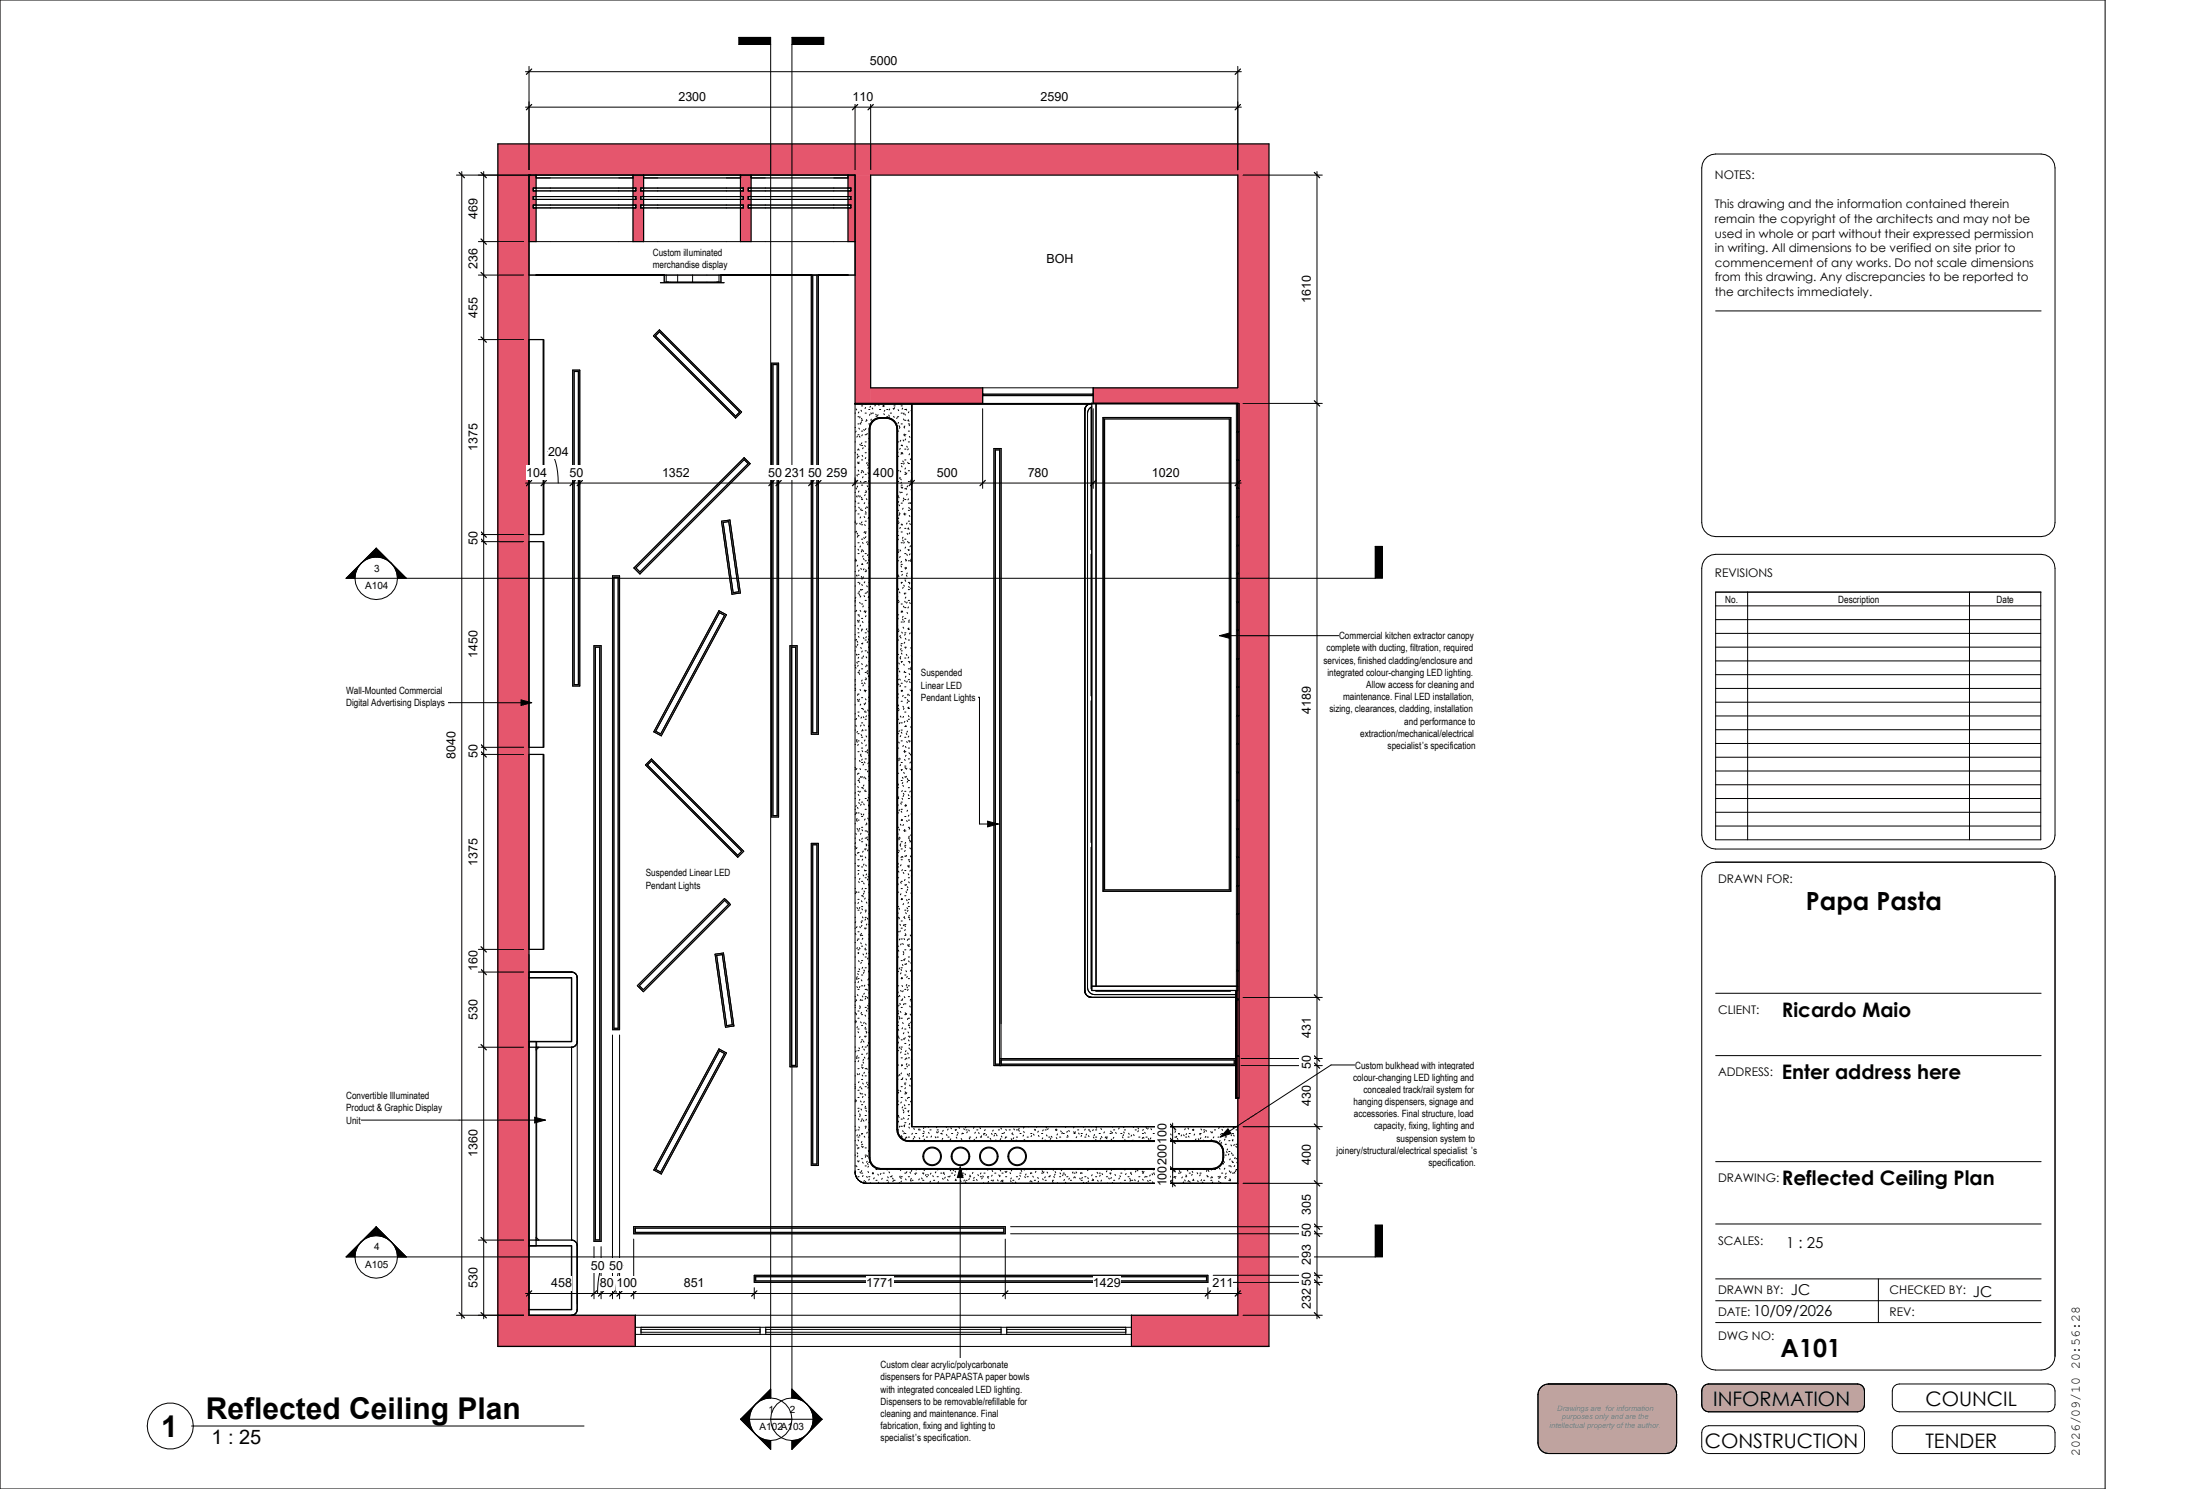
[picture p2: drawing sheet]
<svg xmlns="http://www.w3.org/2000/svg" width="624mm" height="420mm" viewBox="0 0 624 420" stroke-linecap="round" stroke-linejoin="round" font-family="sans-serif">
<defs><g id="words">
<g font-size="8.5">
<text x="58.1" y="400.3">Reflected Ceiling Plan</text>
<text x="45.5" y="405.2">1</text>
</g>
<g font-size="7.1">
<text x="509.6" y="256.6">Papa Pasta</text>
<text x="502.4" y="382.7">A101</text>
</g>
<g font-size="5.6">
<text x="502.8" y="286.8">Ricardo Maio</text>
<text x="502.8" y="304.4">Enter address here</text>
<text x="502.8" y="334.3">Reflected Ceiling Plan</text>
<text x="483.4" y="396.7">INFORMATION</text>
<text x="543.3" y="396.7">COUNCIL</text>
<text x="59.6" y="407.3">1 : 25</text>
<text x="481" y="408.5">CONSTRUCTION</text>
<text x="543.3" y="408.5">TENDER</text>
</g>
<g font-size="4.2">
<text x="504" y="351.9">1 : 25</text>
<text x="505.3" y="365.3">JC</text>
<text x="556.7" y="365.8">JC</text>
<text x="494.7" y="371.1">10/09/2026</text>
</g>
<text font-size="3.7" x="586.9" y="410.7" transform="rotate(-90 586.9 410.7)">2026/09/10 20:56:28</text>
<g font-size="3.5">
<text x="245.4" y="18.5">5000</text>
<text x="191.4" y="28.5">2300</text>
<text x="240.6" y="28.5">110</text>
<text x="293.6" y="28.5">2590</text>
<text x="134.7" y="61.7" transform="rotate(-90 134.7 61.7)">469</text>
<text x="134.7" y="75.8" transform="rotate(-90 134.7 75.8)">236</text>
<text x="295.3" y="74.2">BOH</text>
<text x="134.7" y="89.6" transform="rotate(-90 134.7 89.6)">455</text>
<text x="369.9" y="85.4" transform="rotate(-90 369.9 85.4)">1610</text>
<text x="134.7" y="127.1" transform="rotate(-90 134.7 127.1)">1375</text>
<text x="154.6" y="128.6">204</text>
<text x="148.5" y="134.5">104</text>
<text x="160.7" y="134.5">50</text>
<text x="186.8" y="134.5">1352</text>
<text x="216.8" y="134.5">50</text>
<text x="221.4" y="134.5">231</text>
<text x="228" y="134.5">50</text>
<text x="233.2" y="134.5">259</text>
<text x="246.4" y="134.5">400</text>
<text x="264.4" y="134.5">500</text>
<text x="290" y="134.5">780</text>
<text x="325" y="134.5">1020</text>
<text x="134.7" y="153.7" transform="rotate(-90 134.7 153.7)">50</text>
<text x="134.7" y="185.6" transform="rotate(-90 134.7 185.6)">1450</text>
<text x="369.9" y="201.4" transform="rotate(-90 369.9 201.4)">4189</text>
<text x="128.6" y="214" transform="rotate(-90 128.6 214)">8040</text>
<text x="134.7" y="213.7" transform="rotate(-90 134.7 213.7)">50</text>
<text x="134.7" y="244.1" transform="rotate(-90 134.7 244.1)">1375</text>
<text x="134.7" y="273.9" transform="rotate(-90 134.7 273.9)">160</text>
<text x="134.7" y="287.7" transform="rotate(-90 134.7 287.7)">530</text>
<text x="369.9" y="292.8" transform="rotate(-90 369.9 292.8)">431</text>
<text x="369.9" y="301.5" transform="rotate(-90 369.9 301.5)">50</text>
<text x="369.9" y="312.1" transform="rotate(-90 369.9 312.1)">430</text>
<text x="329.1" y="322.7" transform="rotate(-90 329.1 322.7)">100</text>
<text x="134.7" y="326.4" transform="rotate(-90 134.7 326.4)">1360</text>
<text x="329.1" y="328.7" transform="rotate(-90 329.1 328.7)">200</text>
<text x="369.9" y="328.7" transform="rotate(-90 369.9 328.7)">400</text>
<text x="329.1" y="334.7" transform="rotate(-90 329.1 334.7)">100</text>
<text x="369.9" y="342.8" transform="rotate(-90 369.9 342.8)">305</text>
<text x="369.9" y="348.9" transform="rotate(-90 369.9 348.9)">50</text>
<text x="166.7" y="358.1">50</text>
<text x="171.9" y="358.1">50</text>
<text x="369.9" y="356.7" transform="rotate(-90 369.9 356.7)">293</text>
<text x="134.7" y="363.3" transform="rotate(-90 134.7 363.3)">530</text>
<text x="155.6" y="363.1">458</text>
<text x="169.3" y="363.1">80</text>
<text x="173.9" y="363.1">100</text>
<text x="192.9" y="363.1">851</text>
<text x="244.4" y="363.1">1771</text>
<text x="308.4" y="363.1">1429</text>
<text x="342.2" y="363.1">211</text>
<text x="369.9" y="362.6" transform="rotate(-90 369.9 362.6)">50</text>
<text x="369.9" y="369.2" transform="rotate(-90 369.9 369.2)">232</text>
</g>
<g font-size="3.4">
<text x="483.9" y="50.6">NOTES:</text>
<text x="483.9" y="58.8">This drawing and the information contained therein</text>
<text x="483.9" y="62.9">remain the copyright of the architects and may not be</text>
<text x="483.9" y="67">used in whole or part without their expressed permission</text>
<text x="483.9" y="71.1">in writing. All dimensions to be verified on site prior to</text>
<text x="483.9" y="75.2">commencement of any works. Do not scale dimensions</text>
<text x="483.9" y="79.3">from this drawing. Any discrepancies to be reported to</text>
<text x="483.9" y="83.4">the architects immediately.</text>
<text x="483.9" y="162.7">REVISIONS</text>
<text x="484.8" y="249">DRAWN FOR:</text>
<text x="484.8" y="286">CLIENT:</text>
<text x="484.8" y="303.5">ADDRESS:</text>
<text x="484.8" y="333.5">DRAWING:</text>
<text x="484.8" y="351">SCALES:</text>
<text x="484.8" y="365">DRAWN BY:</text>
<text x="533.2" y="365">CHECKED BY:</text>
<text x="484.8" y="371.1">DATE:</text>
<text x="533.2" y="371.1">REV:</text>
<text x="484.8" y="378">DWG NO:</text>
</g>
<g font-size="2.8">
<text x="184.2" y="72.1">Custom illuminated</text>
<text x="184.2" y="75.5">merchandise display</text>
<text x="105.6" y="161.2">3</text>
<text x="103" y="166.2">A104</text>
<text x="486.8" y="170.1">No.</text>
<text x="518.7" y="170.1">Description</text>
<text x="563.4" y="170.1">Date</text>
<text x="374.3" y="183.7">complete with ducting, filtration, required</text>
<text x="377.8" y="180.3">Commercial kitchen extractor canopy</text>
<text x="259.9" y="190.8">Suspended</text>
<text x="373.4" y="187.2">services, finished cladding/enclosure and</text>
<text x="374.5" y="190.6">integrated colour-changing LED lighting.</text>
<text x="97.7" y="195.8">Wall-Mounted Commercial</text>
<text x="259.9" y="194.2">Linear LED</text>
<text x="259.9" y="197.7">Pendant Lights</text>
<text x="379" y="197.5">maintenance. Final LED installation,</text>
<text x="385.5" y="194.1">Allow access for cleaning and</text>
<text x="97.7" y="199.2">Digital Advertising Displays</text>
<text x="375.1" y="200.9">sizing, clearances, cladding, installation</text>
<text x="383.8" y="207.8">extraction/mechanical/electrical</text>
<text x="396.2" y="204.4">and performance to</text>
<text x="391.5" y="211.3">specialist</text>
<text x="401.3" y="211.3">’</text>
<text x="401.9" y="211.3">s specification</text>
<text x="182.2" y="247.2">Suspended Linear LED</text>
<text x="182.2" y="250.7">Pendant Lights</text>
<text x="381.8" y="304.8">colour-changing LED lighting and</text>
<text x="382.4" y="301.4">Custom bulkhead with integrated</text>
<text x="97.7" y="310.1">Convertible Illuminated</text>
<text x="381.9" y="311.7">hanging dispensers, signage and</text>
<text x="384.8" y="308.3">concealed track/rail system for</text>
<text x="97.7" y="313.5">Product &amp; Graphic Display</text>
<text x="97.7" y="316.9">Unit</text>
<text x="382" y="315.1">accessories. Final structure, load</text>
<text x="387.7" y="318.6">capacity, fixing, lighting and</text>
<text x="394" y="322">suspension system to</text>
<text x="377.1" y="325.5">joinery/structural/electrical specialist</text>
<text x="403.1" y="328.9">specification.</text>
<text x="415.1" y="325.5">’</text>
<text x="415.6" y="325.5">s</text>
<text x="105.6" y="352.6">4</text>
<text x="103" y="357.6">A105</text>
<text x="248.5" y="385.9">Custom clear acrylic/polycarbonate</text>
<text x="248.5" y="389.4">dispensers for PAPAPASTA paper bowls</text>
<text x="248.5" y="392.8">with integrated concealed LED lighting.</text>
<text x="216.9" y="398.4">1</text>
<text x="222.9" y="398.4">2</text>
<text x="248.5" y="396.2">Dispensers to be removable/refillable for</text>
<text x="248.5" y="399.7">cleaning and maintenance. Final</text>
<text x="214.3" y="403.4">A102A103</text>
<text x="248.5" y="403.1">fabrication, fixing and lighting to</text>
<text x="248.5" y="406.6">specialist’</text>
<text x="258.8" y="406.6">s specification.</text>
</g>
<g font-size="2.1" fill="#808080">
<text x="439.4" y="397.9">Drawings are for information</text>
<text x="440.7" y="400.4">purposes only and are the</text>
<text x="437.2" y="402.8">intellectual property of the author.</text>
</g>
</g></defs>
<g fill="#e5566d">
<path d="M140.5 40.6h217.6v8.8h-217.6z"/>
<path d="M349.3 49.4h8.8v330.4h-8.8z"/>
<path d="M140.5 49.4h8.8v330.4h-8.8z"/>
<path d="M241.3 49.4h4.4v64.4h-4.4z"/>
<path d="M308.5 109.4v4.4h40.8v-4.4zM245.7 109.4v4.4h31.6v-4.4z"/>
<path d="M239.3 49.4v3.6h.8v.8h-.8v1.6h.8v.8h-.8v1.6h.8v.8h-.8v9.6h2v-18.8zM208.9 49.4v3.6h.8v.8h-.8v1.6h.8v.8h-.8v1.6h.8v.8h-.8v9.6h3v-9.6h-.8v-.8h.8v-1.6h-.8v-.8h.8v-1.6h-.8v-.8h.8v-3.6zM178.6 49.4v3.6h.8v.8h-.8v1.6h.8v.8h-.8v1.6h.8v.8h-.8v9.6h3v-9.6h-.8v-.8h.8v-1.6h-.8v-.8h.8v-1.6h-.8v-.8h.8v-3.6zM149.3 49.4v18.8h2v-9.6h-.8v-.8h.8v-1.6h-.8v-.8h.8v-1.6h-.8v-.8h.8v-3.6z"/>
<path d="M319.3 371v8.8h30v-8.8zM149.3 371v8.8h30v-8.8z"/>
</g>
<path d="M241.3 113.9v216.7a3.2 3.2 0 0 0 3.2 3.2h104.8v-16h-92v-203.9zM246.2 118.7a5.2 5.2 0 0 1 6.1 0l.9 1.5 .1 .8v197.6a3.2 3.2 0 0 0 3.2 3.2h85.6a3.2 3.2 0 0 1 3.2 3.2 4.1 4.1 0 0 1-1.6 4.4l-1.6 .4h-93.6a3.2 3.2 0 0 1-3.2-3.2v-205.6l.4-1.6z" fill="#fff"/>
<g fill="none" stroke="#000" stroke-width=".28">
<path d="M217.5 12.5h-9v-2h9v383.8M223.5 12.5h9v-2h-9v383.8M148.3 30.2h202M149.3 28.7v19.2M241.3 28.7v19.2M245.7 28.7v19.2M349.3 28.7v19.2M151.3 58.6h27.3M151.3 57.8h27.3M151.3 56.2h27.3M151.3 55.4h27.3M151.3 53.8h27.3"/>
<path d="M151.3 53h27.3M151.3 50.2h4M174.6 50.2h4M181.6 58.6h27.3M181.6 57.8h27.3M181.6 56.2h27.3M181.6 55.4h27.3M181.6 53.8h27.3M181.6 53h27.3M181.6 50.2h4M204.9 50.2h4M211.9 58.6h27.4"/>
<path d="M211.9 57.8h27.4M211.9 56.2h27.4M211.9 55.4h27.4M211.9 53.8h27.4M211.9 53h27.4M211.9 50.2h4M235.3 50.2h4M149.3 68.2v9.4h92v-9.4M151.3 68.2h27.3M181.6 68.2h27.3M186.3 79.7h18M187.4 79.6h8"/>
<path d="M187.4 79.6h1.1M188 77.6h-.6v2M188 77.6h3.2v2M188 77.6v2M188.5 79.6h.1M188.6 79.6h-.6h3.2M191.2 79.6h12.2M195.4 79.6h8M195.4 77.6v2M199.5 77.6h3.4M202.9 77.6v2M202.9 77.6h.5v2"/>
<path d="M211.9 68.2h27.4M228.9 77.6v129.5h2v-129.5M229.3 77.6v129.1h1.2v-129.1M153.4 95.8v55M184.4 94.7l1.7-1.7 23.2 23.2-1.7 1.7zM186.1 93.6l22.6 22.6-1.1 1.2-22.7-22.7zM161.6 104.4h2v89.1h-2zM162 104.8h1.2v88.3h-1.2zM217.7 102.4h2v128h-2zM218.1 102.8h1.2v127.2h-1.2zM241.3 116.5h.1M241.3 113.9h107.9"/>
<path d="M241.3 113.8h16v204h92v16h-104.8a3.2 3.2 0 0 1-3.2-3.2zM241.6 115.3l.1 .3M242.1 117.5h.3M242.1 119.6h.3M242.4 116.2l-.2 .3M242.7 119.4l.2 .3M242.7 117.6l-.1 .3M243 115.7l.1 .3M243.1 118l.2 .3M243.1 114.5h.3M243.1 118.6h.3M243.1 119l-.2 .3"/>
<path d="M244.1 116.5h.3M244.3 114.9l-.2 .3M244.3 113.9l.1 .2M244.5 118.4l.1 .2M244.5 118.6l-.2 .3M245.1 115.5h.4M245.1 119.6h.4M245.5 116.8l-.2 .3M245.6 114.6l-.1 .3M245.7 116.5l.2 .2M245.9 118.7l.1 .3M245.9 118.2l-.2 .3"/>
<path d="M246.1 115.1l.2 .3M246.1 116.5h.4M246.1 118.6h.3M246.2 118.7a5.2 5.2 0 0 1 6.1 0l.9 1.5 .1 .8v197.6a3.2 3.2 0 0 0 3.2 3.2h85.6a3.2 3.2 0 0 1 3.2 3.2 4.1 4.1 0 0 1-1.6 4.4l-1.6 .4h-93.6a3.2 3.2 0 0 1-3.2-3.2v-205.6l.4-1.6zM246.4 118.9a5 5 0 0 1 5.8 0l.5 .6 .4 1.5v197.6a3.4 3.4 0 0 0 3.4 3.4h85.6a3 3 0 0 1 3 3 3.9 3.9 0 0 1-1.5 4.2l-1.5 .4h-93.6a3 3 0 0 1-3-3v-205.6l.4-1.5zM246.6 113.9v.1M247 114.2l-.1 .3M247.1 116.8l.2 .3M247.2 117.5h.3M247.8 117l-.2 .3M247.9 114.1l.1 .2M248.2 115.5h.3"/>
<path d="M249.2 114.5h.3M249.2 114.4l.2 .3M249.3 114.3l-.2 .3M249.4 116.7l.2 .3M249.7 115.7l-.2 .3M250.2 115.5h.3M250.2 117.5h.3M250.8 117.1l.1 .3M250.9 117.6l-.1 .3M251.1 115.4l-.2 .2M251.2 116.5h.4M252 115.2l.2 .3"/>
<path d="M252.2 117.4l.1 .3M252.2 114.5h.4M252.4 115l-.1 .3M252.5 113.9l.1 .2M253.2 117.8l-.2 .2M253.3 117.5h.3M253.4 115.5l.2 .3M253.6 119.1l-.2 .3M254.2 113.9v.1M254.3 114.5h.3M254.3 116.5h.3M254.3 119.6h.3"/>
<path d="M254.7 115.1l-.2 .3M254.9 118.2l.2 .3M255.1 116.5l-.2 .3M255.3 115.5h.3M255.3 118.6h.3M255.3 116.8l.2 .3M255.7 115.4l.1 .3M256.3 119.6h.3M256.3 118.6l.2 .2M256.3 118.4l-.1 .3M256.5 116.1l-.2 .3M256.7 119.8l-.2 .3"/>
<path d="M257.1 115.8l.1 .3M277.3 109.4h31.2v4.4h-31.2zM277.3 111.2h31.2M277.3 111.6h31.2M277.5 111.2v.4M307.9 115.1v40M308.1 113.8a2 2 0 0 0-2 2v163.5a2 2 0 0 0 2 2h40.8M308.1 115.8v163.5M308.1 114.8l-.2 .1a2 2 0 0 0-1 1.7v161.9a2 2 0 0 0 2 2h40M308.3 111.2v.4M348.9 113.8h.8v7.9h-.8zM210 129.7l1.1 1.1-30.5 30.5-1.2-1.1z"/>
<path d="M241.3 120.6h.1M241.3 124.6h.1M241.3 127.7h.1M241.3 131.8h.1M241.3 135.8h.1M241.3 138.9h.1M241.4 135.4l.2 .3M241.5 137.6l.2 .3M241.6 121.6l-.2 .3M241.7 139.9l.1 .3M241.8 134l.1 .3M241.9 128.1l.1 .3"/>
<path d="M241.9 123l-.1 .3M242 130.3l.2 .3M242 137.1l-.2 .3M242 128.9l-.1 .3M242.1 122.6h.3M242.1 128.7h.3M242.1 130.7h.3M242.1 133.8h.3M242.1 139.9h.3M242.1 132.6l.2 .3M242.2 126.7l-.2 .2M242.2 126.7l.2 .3"/>
<path d="M242.3 120.8l.2 .2M242.4 138.5l-.2 .3M242.4 130.3l-.1 .3M242.5 123l.1 .3M242.6 125.3l.2 .3M242.8 139.9l-.2 .3M242.8 135.7l.2 .3M243.1 121.6h.3M243.1 125.7h.3M243.1 129.7h.3M243.1 132.8h.3M243.1 136.8h.3"/>
<path d="M243.2 133.1l-.2 .3M243.2 124.9l-.2 .3M243.3 128.4l.1 .3M243.3 122.6l-.1 .3M243.5 133l.2 .3M243.5 134.5l-.1 .3M243.6 126.3l-.2 .3M243.7 121.1l.2 .3M243.9 135.9l-.2 .3M244 125.7l.2 .3M244.1 122.6h.3M244.1 124.6h.3"/>
<path d="M244.1 127.7h.3M244.1 133.8h.3M244.1 135.8h.3M244.1 138.9h.3M244.1 139.5l-.1 .3M244.3 138.4l.2 .3M244.3 129.1l-.2 .3M244.4 120.9l-.2 .3M244.7 137l.2 .3M244.7 130.4l-.2 .3M244.7 122.3l-.1 .2M244.8 131.1l.2 .3"/>
<path d="M244.9 133.3l.2 .3M245.1 135.6l.1 .3M245.1 131.8l-.2 .3M245.1 123.6h.2M245.1 126.7h.2M245.1 130.7h.2M245.1 134.8h.2M245.1 137.9h.2M245.2 129.7l.1 .2M245.2 137.8l-.2 .3M245.3 123.8h.1M245.3 135.5l-.2 .3"/>
<path d="M253.3 121.6h.3M253.3 124.6h.3M253.3 128.7h.3M253.3 132.8h.3M253.3 135.8h.3M253.3 139.9h.3M253.3 127.5l.1 .2M253.7 120.1l.2 .3M253.9 138.7l.2 .3M253.9 120.5l-.1 .3M254 132.8l.2 .3M254 134.6l-.2 .3"/>
<path d="M254 126.5l-.1 .2M254.1 135.1l.2 .3M254.2 124.2l-.2 .3M254.3 137.3l.1 .3M254.3 125.7h.3M254.3 127.7h.3M254.3 130.7h.3M254.3 136.8h.3M254.3 138.9h.3M254.4 131.4l.1 .3M254.4 136l-.2 .3M254.4 127.8l-.2 .3"/>
<path d="M254.5 125.5l.1 .3M254.6 127.8l.2 .2M254.7 130l.2 .3M254.7 137.4l-.1 .3M254.8 124.1l.2 .3M255.1 120.4l.1 .3M255.1 130.6l-.1 .3M255.2 122.4l-.2 .3M255.2 122.7l.2 .3M255.3 122.6h.3M255.3 126.7h.3M255.3 129.7h.3"/>
<path d="M255.3 133.8h.3M255.3 137.9h.3M255.3 120.2l-.1 .3M255.4 133.2l.1 .3M255.5 132l-.2 .3M255.6 123.8l-.2 .3M255.7 137.7l.1 .3M255.9 125.9l.1 .3M255.9 133.4l-.2 .3M256 139.3l-.2 .3M256.1 130.4l.2 .3h.3M256.1 137.1l-.1 .2"/>
<path d="M256.3 126.6l-.2 .3M256.3 121.6h.3M256.3 124.6h.3M256.3 132.8h.3M256.3 135.8h.3M256.6 123.1l.2 .3M256.7 128l-.2 .3M256.9 135.8l.2 .3M257 138.1l.2 .3M257 129.4l-.1 .3M257.1 135.3l-.1 .3M257.3 133l-.2 .3"/>
<path d="M348.9 121.9h.8v7.8h-.8zM348.9 129.9h.8v7.7h-.8zM348.9 137.8h.8v7.9h-.8zM349.2 121.7v.2M349.2 129.7v.2M349.2 137.6v.2M349.4 121.7v.2M349.4 129.7v.2M349.4 137.6v.2M106.2 157.1a6 6 0 0 0-6 6M106.2 157.1a6 6 0 0 1 6 6M106.2 154.6l-8.5 8.5h292.3v-9h-2v9"/>
<path d="M106.2 154.6l8.4 8.5M106.2 154.6v2.5M153.4 152.8v58M203.6 147l2.4-.3 2.9 20.6-2.4 .3zM204 147.4l1.6-.3 2.9 19.8-1.6 .3zM241.3 142.9h.1M241.3 147h.1M241.3 150h.1M241.3 154.1h.1M241.3 158.2h.1M241.3 147.3l.1 .2M241.3 141.3l.2 .3"/>
<path d="M241.4 157.7l.1 .3M241.6 143.9l-.2 .3M241.7 158l-.2 .3M241.7 149.8l-.2 .3M241.8 147.6l-.1 .3M241.8 150.4l.2 .3M242 159.4l-.1 .3M242.1 151.2l-.2 .3M242.1 141.9h.3M242.1 145h.3M242.1 151.1h.3M242.1 153.1h.3"/>
<path d="M242.1 156.1h.3M242.1 154.9l.2 .3M242.3 143.1l.2 .3M242.6 147.6l.2 .3M242.8 154l-.2 .3M242.9 145.8l-.2 .3M243 143.5l-.2 .3M243.1 140.3l.1 .3M243.1 140.9h.3M243.1 144h.3M243.1 148h.3M243.1 152.1h.3"/>
<path d="M243.1 155.1h.3M243.2 155.4l-.2 .3M243.2 147.2l-.1 .3M243.3 158.9l.1 .3h-.3M243.4 153l.1 .3M243.5 155.3l.2 .3M243.6 156.8l-.2 .3M243.6 157.5l.2 .3M243.7 151.6l.2 .3M243.8 145.7l.2 .3M244 150l-.2 .3M244 148l.1 .3"/>
<path d="M244 141.8l-.2 .3M244.1 145h.3M244.1 147h.3M244.1 150h.3M244.1 156.1h.3M244.1 158.2h.3M244.1 150.2l.2 .3M244.2 144.3l.2 .3M244.3 151.4l-.1 .3M244.4 143.2l-.2 .3M244.5 140.7l.1 .2M244.6 142.9l.2 .3"/>
<path d="M244.7 152.8l-.2 .2M244.8 153.4l.1 .3M244.8 158.7l-.2 .3M244.9 156.4l-.1 .3M245 157.9l.2 .3M245.1 141.9h.2M245.1 149h.2M245.1 153.1h.2M245.1 157.2h.2M245.2 146.1h.1M245.3 146l-.3 .2M253.3 144h.3"/>
<path d="M253.3 147h.3M253.3 151.1h.3M253.3 155.1h.3M253.3 158.2h.3M253.3 149.8l.1 .2M253.3 152l.2 .2M253.4 146l.2 .3M253.5 140.1l.2 .3M253.6 141.5l-.2 .2M253.6 155.6l-.1 .3M253.7 142.4l.1 .3M253.7 147.4l-.2 .3"/>
<path d="M253.8 144.6l.2 .3M253.8 145.1l-.1 .3M254 155.1l.1 .3M254 157l-.1 .2M254.1 148.8l-.2 .3M254.2 159.6l.2 .3M254.3 141.9h.3M254.3 148h.3M254.3 150h.3M254.3 153.1h.3M254.3 159.2h.3M254.4 158.3l-.2 .3"/>
<path d="M254.4 147.8l.2 .3M254.7 152.3l.2 .3M254.8 151.5l-.2 .3M254.8 143.3l-.1 .3M254.9 140.5l.2 .3M255 141.1l-.2 .3M255.2 152.9l-.2 .3M255.2 145l.1 .3M255.2 144.7l-.2 .3M255.3 140.9h.3M255.3 145h.3M255.3 149h.3"/>
<path d="M255.3 152.1h.3M255.3 156.1h.3M255.5 157.7l.2 .3M255.5 154.3l-.1 .3M255.8 158l-.2 .3M255.9 156.4l.1 .2M256 147.5l-.2 .3M256 150.4l.1 .3M256.1 152.7l.2 .3M256.2 155l.2 .3M256.3 141.9h.3M256.3 144h.3"/>
<path d="M256.3 147h.3M256.3 153.1h.3M256.3 155.1h.3M256.3 158.2h.3M256.3 148.9l-.1 .3M256.3 149l.2 .3M256.4 140.7l-.2 .3M256.4 143.1l.2 .3M256.6 145.4l.1 .3M256.7 150.3l-.2 .3M256.7 147.7l.2 .2M256.8 156.2l-.2 .3"/>
<path d="M256.8 141.7l.2 .3M256.9 158.1l.1 .3M256.9 153.9l-.1 .3M257.1 143.5l-.2 .3M257.2 157.6l-.2 .3M257.2 140.3l.1 .2M307.9 156.3v40M348.9 145.9h.8v7.9h-.8zM348.9 154h.8v7.7h-.8zM349.2 145.7v.2M349.2 153.8v.2M349.4 145.7v.2"/>
<path d="M349.4 153.8v.2M100.2 163.1a6 6 0 0 0 6 6 6 6 0 0 0 6-6M100.2 163.1a6 6 0 0 1 6-6 6 6 0 0 1 6 6M172.8 162.4h2v128h-2zM173.2 162.8h1.2v127.2h-1.2zM178.9 160.2l31.1-31.1 1.7 1.7-31.1 31.1zM202.9 172.3l2.1 1.1-18.4 34.2-2.1-1.2zM203 172.8l1.4 .8-18 33.4-1.4-.7zM241.3 161.2h.1M241.3 165.3h.1M241.3 169.4h.1M241.3 172.4h.1"/>
<path d="M241.3 176.5h.1M241.3 169.7v.1M241.3 179h.1M241.4 170.8l-.1 .1M241.5 168.5l-.2 .3M241.6 162.2l.2 .3M241.7 172.1l-.1 .3M242 174.9l.1 .3M242.1 162.2h.3M242.1 164.3h.3M242.1 167.3h.3M242.1 173.4h.3"/>
<path d="M242.1 175.4h.3M242.1 178.5h.3M242.1 177.2l.2 .3M242.2 179.5l.2 .3M242.3 173.6l.2 .2M242.4 160.8l-.2 .3M242.4 167.6l.2 .3M242.5 174.9l-.2 .3M242.5 166.7l-.2 .3M242.6 169.9l.1 .3M242.6 164.5l-.1 .3M242.7 172.2l.2 .3"/>
<path d="M242.8 166.2l.2 .3M242.8 176.3l-.1 .3M242.9 168.1l-.2 .3M242.9 160.3l.2 .3M243 162.6l.2 .3M243.1 163.3h.3M243.1 166.3h.3M243.1 170.4h.3M243.1 174.4h.3M243.1 177.5h.3M243.2 164.9l.1 .2M243.2 177.7l-.2 .3"/>
<path d="M243.3 175.3l.2 .3M243.6 179.9l.2 .2M243.6 170.9l-.1 .3M243.7 162.7l-.2 .3M243.8 160.4l-.2 .3M243.8 168l.2 .3M244 172.3l-.2 .3M244 164.1l-.1 .3M244.1 172.5l.2 .3M244.1 161.2h.3M244.1 167.3h.3M244.1 169.4h.3"/>
<path d="M244.1 172.4h.3M244.1 178.5h.3M244.3 160.7l.2 .3M244.4 173.7l-.2 .3M244.5 179.6l-.2 .3M244.6 165.2l.1 .3M244.6 177.3l-.2 .3M244.8 166.9l-.2 .3M244.9 178l.1 .2M245.1 160.2h.2M245.1 164.3h.2M245.1 168.3h.2"/>
<path d="M245.1 171.4h.2M245.1 175.4h.2M245.1 179.5h.2M245.1 168.3l-.1 .2M245.2 160.1l-.2 .3M245.2 176.6h.1M253.3 162.2h.3M253.3 166.3h.3M253.3 169.4h.3M253.3 173.4h.3M253.3 177.5h.3M253.3 174.3l.2 .3"/>
<path d="M253.3 176.5h.1M253.3 168.3v.1M253.5 166l-.2 .3M253.5 162.4l.2 .3M253.7 177.9l-.2 .3M253.7 169.7l-.2 .3M253.8 167l.1 .2M254 179.3l-.1 .2M254.1 179.7l.1 .3M254.3 161.2h.3M254.3 164.3h.3M254.3 170.4h.3"/>
<path d="M254.3 172.4h.3M254.3 175.4h.3M254.4 178.3l.2 .3M254.5 172.5l-.2 .2M254.5 164.3l-.2 .3M254.5 172.4l.2 .3M254.6 162l-.1 .3M254.7 174.6l.2 .3M254.8 176.9l.2 .3M254.8 173.8l-.1 .3M254.9 165.7l-.2 .2M254.9 171l.2 .3"/>
<path d="M255 165.1l.2 .2M255.2 167.3l.1 .3M255.2 175.2l-.2 .3M255.3 160.2h.3l-.1 .3M255.3 163.3h.3M255.3 167.3h.3M255.3 171.4h.3M255.3 174.4h.3M255.3 178.5h.3M255.3 169.6l.2 .3M255.4 163.7l.2 .3M255.4 178.9l-.1 .3"/>
<path d="M255.6 168.4l-.2 .3M255.6 160l.2 .3M255.8 162.3l.1 .3M255.9 172.7l.2 .3M256 169.8l-.2 .3M256 161.6l-.2 .3M256.2 177.3l.2 .3M256.3 164.3h.3M256.3 166.3h.3M256.3 169.4h.3M256.3 175.4h.3M256.3 177.5h.3"/>
<path d="M256.4 171.2l-.2 .3M256.4 165.4l.2 .3M256.5 177.1l-.2 .3M256.6 174.9l-.2 .3M256.7 170l.1 .3M256.8 164.4l-.2 .3M256.8 178.5l-.1 .3M257.1 165.8l-.1 .3M257.2 162.7l.1 .2M348.9 161.9h.8v7.9h-.8zM348.9 170h.8v7.7h-.8zM348.9 177.9h.8v7.9h-.8z"/>
<path d="M349.2 161.7v.2M349.2 169.8v.2M349.2 177.7v.2M349.4 161.7v.2M349.4 169.8v.2M349.4 177.7v.2M167.6 182.1h2v168h-2zM168 182.5h1.2v167.2h-1.2zM222.9 182.1h2v118.8h-2zM223.3 182.5h1.2v118h-1.2zM241.3 180.5h.1M241.3 183.6h.1"/>
<path d="M241.3 187.6h.1M241.3 191.7h.1M241.3 194.8h.1M241.3 198.8h.1M241.3 192v.1M241.3 194.1l.2 .3M241.4 193.1l-.1 .2M241.4 188.2l.2 .3M241.5 182.3l.2 .2M241.6 184.5l.2 .3M241.7 180.3l-.2 .3M241.8 186.8l.1 .3"/>
<path d="M241.9 180.9l.1 .3M241.9 197.2l.2 .3M242.1 181.7l-.2 .3M242.1 184.6h.3M242.1 186.6h.3M242.1 189.7h.3M242.1 195.8h.3M242.1 197.8h.3M242.1 195.8l-.1 .3M242.2 187.6l-.2 .3M242.3 185.4l-.2 .3M242.4 189.9l.2 .3"/>
<path d="M242.5 197.2l-.2 .3M242.5 189l-.1 .3M242.7 194.5l.1 .3M242.9 198.6l-.2 .3M242.9 182.6l.1 .3M243.1 181.5h.3M243.1 185.6h.3M243.1 188.7h.3M243.1 192.7h.3M243.1 196.8h.3M243.1 199.8h.3M243.1 187.2l.2 .3"/>
<path d="M243.3 191.8l-.2 .3M243.3 183.6l-.2 .3M243.5 181.4l-.2 .2M243.5 199.9l.1 .3M243.7 193.2l-.2 .3M243.7 185l-.2 .3M243.8 198.5l.2 .3M243.9 192.6l.2 .3M244 194.6l-.1 .3M244.1 194.8l.1 .3M244.1 180.5h.3M244.1 183.6h.3"/>
<path d="M244.1 189.7h.3M244.1 191.7h.3M244.1 194.8h.3M244.2 197.1l.2 .3M244.3 198.2l-.2 .3M244.3 191.2l.2 .3M244.4 185.3l.2 .3M244.4 187.8l-.1 .3M244.5 187.5l.2 .3M244.7 189.8l.1 .3M244.8 183.9l.1 .3M244.8 189.2l-.2 .3"/>
<path d="M244.8 181l-.1 .3M245 180.2l.2 .3M245.1 182.6h.2M245.1 186.6h.2M245.1 190.7h.2M245.1 193.7h.2M245.1 197.8h.2M245.1 182.5l.2 .2M245.2 190.6l-.2 .3M245.3 196.5l-.2 .3M245.3 194.5h-.1M253.3 180.5h.3"/>
<path d="M253.3 184.6h.3M253.3 188.7h.3M253.3 191.7h.3M253.3 195.8h.3M253.3 199.8h.3M253.3 196.6l.1 .3M253.3 194.5v.1M253.3 198.8v.1M253.4 190.6l-.1 .2M253.4 198.8l.2 .3M253.5 192.9l.2 .3M253.6 187l.2 .3"/>
<path d="M253.7 189.3l.2 .2M253.9 191.5l.1 .3M254 185.6l.1 .3M254.1 193.4l-.2 .3M254.1 185.2l-.1 .3M254.2 181.9l.2 .3M254.3 181.5h.3M254.3 183.6h.3M254.3 186.6h.3M254.3 192.7h.3M254.3 194.8h.3M254.3 197.8h.3"/>
<path d="M254.3 182.9l-.2 .3M254.3 184.2l.2 .3M254.5 194.8l-.2 .3M254.5 186.6l-.1 .3M254.5 194.7l.2 .3M254.8 199.2l.2 .3M254.9 196.1l-.2 .3M255 187.4l.2 .3M255.1 199.8l-.2 .3M255.3 189.3l-.2 .3M255.3 191.9l.1 .3M255.3 182.6h.3l-.1 .2"/>
<path d="M255.3 185.6h.3M255.3 189.7h.3M255.3 193.7h.3M255.3 196.8h.3M255.3 181.2l-.2 .2M255.5 180.1l.1 .2M255.6 190.7l-.1 .3M255.7 184.6l.2 .3M256 192.1l-.2 .3M256 197.3l.2 .3M256.1 198l-.2 .3M256.2 199.6l.1 .3"/>
<path d="M256.2 195.8l-.1 .3M256.3 180.5h.3M256.3 186.6h.3M256.3 188.7h.3M256.3 191.7h.3M256.3 197.8h.3M256.3 199.8h.3M256.4 185.3l-.2 .3M256.4 195.9l.2 .3M256.5 199.4l-.2 .3M256.5 190l.2 .3M256.7 192.3l.1 .3"/>
<path d="M256.8 186.7l-.2 .3M256.8 194.5l.2 .3M256.9 188.6l.2 .3M257 182.7l.2 .3M257.1 185l.2 .2M257.2 188.1l-.2 .3M257.3 194l-.2 .3M257.3 187.2h.1M257.3 192h-.1M307.9 197.7v40M348.9 186h.8v7.7h-.8zM348.9 193.9h.8v7.9h-.8z"/>
<path d="M349.2 185.8v.2M349.2 193.7v.2M349.4 185.8v.2M349.4 193.7v.2M153.4 212.8v55M182.1 215.8l1.7-1.7 26.1 26-1.7 1.7zM183.8 214.6l25.5 25.5-1.1 1.1-25.5-25.4zM241.3 202.9h.1M241.3 205.9h.1M241.3 210h.1M241.3 214.1h.1M241.3 217.1h.1"/>
<path d="M241.3 216.4l.1 .3M241.3 201.3v.1M241.5 204.6l.1 .3M241.7 202.6l-.1 .3M241.7 209.1l.2 .3M241.8 216.8l-.2 .2M241.8 208.6l-.1 .3M242 206.3l-.2 .3M242.1 200.8h.3M242.1 206.9h.3M242.1 209h.3M242.1 212h.3"/>
<path d="M242.1 218.1h.3M242.2 218.1l-.2 .3M242.2 210l-.2 .2M242.2 201.8l.2 .3M242.5 214.5l.2 .3M242.5 219.5l-.1 .3M242.6 216.8l.2 .3M242.8 219l.2 .3M242.9 213.1l.2 .3M242.9 212.7l-.1 .3M243 204.5l-.2 .3M243 207.2l.2 .3"/>
<path d="M243.1 203.9h.3M243.1 208h.3M243.1 211h.3M243.1 215.1h.3M243.1 219.1h.3M243.1 202.3l-.2 .3M243.1 209.5l.2 .3M243.3 211.7l.1 .3M243.3 214.1l-.2 .3M243.3 205.9l-.1 .3M243.4 205.8l.1 .3M243.6 202.2l.2 .2"/>
<path d="M243.7 215.5l-.2 .3M243.7 204.4l.2 .3M243.9 214.9l.2 .3M243.9 219.2l-.2 .3M244.1 208.7l-.2 .3M244.1 200.8h.3M244.1 202.9h.3M244.1 205.9h.3M244.1 212h.3M244.1 214.1h.3M244.1 217.1h.3M244.1 200.5l-.1 .3"/>
<path d="M244.2 219.4l.1 .3M244.4 207.6l.1 .3M244.5 210.1l-.2 .3M244.5 201.9l-.2 .3M244.6 212.1l.2 .3M244.8 211.5l-.1 .3M244.8 200.3l.2 .3M244.9 217.4l-.1 .3M245.1 215.1l-.2 .3M245.1 204.8l.2 .3M245.1 201.9h.2M245.1 204.9h.2"/>
<path d="M245.1 209h.2M245.1 213h.2M245.1 216.1h.2M245.2 204.7l-.1 .3M245.3 218.8l-.2 .3M253.3 202.9h.3M253.3 206.9h.3M253.3 211h.3M253.3 214.1h.3M253.3 218.1h.3M253.3 216.9h.1M253.6 209.3l.1 .3"/>
<path d="M253.7 200.2l-.2 .3M253.8 214.3l-.2 .3M253.8 206.1l-.2 .3M253.8 213.8l.2 .3M253.9 203.8l-.1 .3M254 202l.2 .3M254.1 215.7l-.1 .3M254.2 207.5l-.2 .3M254.3 203.9h.3M254.3 205.9h.3M254.3 209h.3M254.3 215.1h.3"/>
<path d="M254.3 217.1h.3M254.3 206.5l.2 .3M254.5 217.1l-.2 .3M254.6 219.2l.2 .3M254.9 210.3l-.2 .3M255 202.1l-.2 .3M255 217.9l.2 .2M255.1 211.9l.2 .3M255.2 214.2l.2 .3M255.3 200.8h.3M255.3 204.9h.3M255.3 208h.3"/>
<path d="M255.3 212h.3M255.3 216.1h.3M255.3 219.1h.3M255.3 211.7l-.2 .2M255.3 203.5l-.1 .3M255.4 216.5l.1 .3M255.5 210.5l.1 .3M255.6 204.6l.1 .3M255.7 213l-.2 .3M255.7 206.9l.2 .3M255.8 219l-.2 .3M255.8 209.2l.2 .2"/>
<path d="M255.9 216.7l-.2 .3M255.9 203.2l.2 .3M256 219.6l.2 .3M256.1 206.2l-.2 .3M256.3 202.9h.3M256.3 209h.3M256.3 211h.3M256.3 214.1h.3M256.3 201.8l.2 .3M256.4 207.6l-.1 .3M256.5 212.3l.2 .3M256.8 216.8l.1 .3"/>
<path d="M256.8 209l-.2 .3M256.9 214.9l-.2 .3M257 205l.1 .3M257 212.7l-.1 .3M257.2 202.2l-.1 .3M257.2 209.5l.1 .1M257.3 216.3l-.2 .3M348.9 202h.8v7.7h-.8zM348.9 209.9h.8v7.9h-.8zM348.9 218h.8v7.7h-.8zM349.2 201.8v.2M349.2 209.7v.2"/>
<path d="M349.2 217.8v.2M349.4 201.8v.2M349.4 209.7v.2M349.4 217.8v.2M228.9 237.9h2v90.8h-2zM229.3 238.3h1.2v90h-1.2zM241.3 221.2h.1M241.3 225.2h.1M241.3 228.3h.1M241.3 232.3h.1M241.3 236.4h.1M241.3 239.5h.1"/>
<path d="M241.3 238.8l.1 .2M241.4 223.6l-.1 .1M241.4 237.7l-.1 .3M241.5 235.1l.1 .2M241.5 229.5l-.2 .3M241.6 229.1l.1 .3M241.6 227.2l-.2 .3M241.7 231.4l.2 .3M241.8 239.1l-.2 .3M241.8 233.7l.2 .3M241.8 230.9l-.1 .3M241.9 227.7l.2 .3"/>
<path d="M242 221.8l.2 .3M242.1 220.2h.3M242.1 223.2h.3M242.1 229.3h.3M242.1 231.3h.3M242.1 234.4h.3M242.2 224.1l.1 .3M242.3 226.4l.2 .2M242.4 220.4l.2 .3M242.5 236.8l.2 .3M242.6 233.6l-.2 .3M242.6 225.5l-.1 .2"/>
<path d="M242.8 223.2l-.2 .3M243 229.5l.1 .3M243 235l-.2 .3M243 226.8l-.2 .3M243.1 222.2h.3l.2 .3M243.1 226.2h.3M243.1 230.3h.3M243.1 233.4h.3M243.1 237.4h.3M243.2 234l.2 .3M243.3 236.4l-.1 .3M243.7 226.7l.2 .3"/>
<path d="M243.7 229.6l-.1 .3M243.8 221.4l-.2 .3M244 239.5l.2 .2M244.1 223.2h.3M244.1 225.2h.3M244.1 228.3h.3M244.1 234.4h.3M244.1 236.4h.3M244.1 239.5h.3M244.1 231l-.2 .3M244.1 222.8l-.1 .3M244.4 238.1l.1 .3"/>
<path d="M244.5 232.1l.1 .3M244.5 232.4l-.2 .3M244.6 238.3l-.2 .3M244.6 234.4l.2 .3M244.7 236.1l-.1 .2M244.8 236.7l.1 .3M244.9 230.8l.1 .2M244.9 225.6l-.2 .3M245 224.8l.1 .3M245 239.7l-.2 .3M245.1 227.1l.2 .3M245.1 220.2h.2"/>
<path d="M245.1 224.2h.2M245.1 227.3h.2M245.1 231.3h.2M245.1 235.4h.2M245.1 238.4h.2M245.2 229.4l.1 .1M245.3 227l-.2 .3M253.3 222.2h.3M253.3 225.2h.3M253.3 229.3h.3M253.3 233.4h.3M253.3 236.4h.3"/>
<path d="M253.4 221.1l-.1 .1M253.4 221.1l.1 .3M253.4 235.2l-.1 .3M253.5 227l-.2 .3M253.6 239.8l.2 .3M253.6 224.7l-.2 .3M253.7 233.9l.2 .3M253.8 236.6l-.2 .3M253.8 236.1l.2 .3M253.8 228.4l-.1 .3M254 238.4l.1 .3M254.1 232.5l.1 .3"/>
<path d="M254.2 226.6l.1 .2M254.2 238l-.2 .3M254.3 220.2h.3M254.3 226.2h.3M254.3 228.3h.3M254.3 231.3h.3M254.3 237.4h.3M254.3 239.5h.3M254.3 228.8l.2 .3M254.4 231.1l.2 .3M254.5 225.2l.2 .3M254.6 231.2l-.2 .3"/>
<path d="M254.6 223l-.2 .3M254.7 220.7l-.1 .3M254.8 221.5l.1 .3M254.9 223.8l.2 .3M254.9 232.6l-.1 .3M255 224.4l-.2 .3M255.1 234.2l.1 .3M255.3 223.2h.3M255.3 227.3h.3M255.3 230.3h.3M255.3 234.4h.3M255.3 238.4h.3"/>
<path d="M255.3 234l-.2 .2M255.3 238.8l.2 .3M255.4 239.9l-.2 .3M255.5 226.9l.2 .3M255.6 237.6l-.2 .3M255.7 227.2l-.1 .2M255.8 231.5l.2 .3M256.1 228.5l-.2 .3M256.1 220.3l-.1 .3M256.3 224.2l.2 .2M256.3 220.2h.3M256.3 222.2h.3"/>
<path d="M256.3 225.2h.3M256.3 231.3h.3M256.3 233.4h.3M256.3 236.4h.3M256.5 229.9l-.2 .3M256.6 235.9l-.2 .2M256.6 236.9l.2 .3M256.7 233.6l-.2 .3M256.7 239.1l.2 .3M256.9 223.1l-.2 .3M256.9 237.2l-.1 .3M257 235.5l.1 .3"/>
<path d="M257.1 229.6l.1 .3M257.2 231.8l.1 .1M257.2 224.5l-.1 .3M307.9 239v40M348.9 225.9h.8v7.9h-.8zM348.9 234h.8v7.7h-.8zM349.2 225.7v.2M349.2 233.8v.2M349.4 225.7v.2M349.4 233.8v.2M204.4 254l1.2 1.1M204.7 253.7l-24.3 24.3 1.1 1.2 24.3-24.4"/>
<path d="M241.3 243.5h.1M241.3 247.6h.1M241.3 250.6h.1M241.3 254.7h.1M241.3 258.8h.1M241.4 241l.1 .3M241.5 260l-.2 .3M241.5 251.8l-.2 .3M241.5 251.4l.2 .3M241.8 256l.2 .3M242 244.1l.2 .3M242.1 240.5h.3"/>
<path d="M242.1 242.5h.3M242.1 245.5h.3M242.1 251.6h.3M242.1 253.7h.3M242.1 256.7h.3M242.2 240.5l-.2 .2M242.2 254.6l-.1 .3M242.3 246.4l-.2 .3M242.3 248.7l.2 .3M242.4 244.1l-.2 .3M242.6 256l-.2 .2M242.7 247.8l-.2 .3"/>
<path d="M242.8 241.4l.1 .2M243 257.3l-.2 .3M243.1 254.1l.1 .3M243.1 241.5h.3M243.1 244.5h.3M243.1 248.6h.3M243.1 252.7h.3l.2 .3M243.1 255.7h.3M243.1 259.8h.3M243.2 256.3l.2 .3M243.3 258.6l.2 .3M243.4 250.5l-.2 .3"/>
<path d="M243.4 242.3l-.1 .3M243.5 246.8l.2 .3M243.6 240.1l-.2 .3M243.7 249l.1 .3M243.8 251.9l-.2 .3M243.8 243.7l-.2 .3M243.8 251.3l.2 .3M243.9 245.4l.2 .3M244.1 245.5h.3M244.1 247.6h.3M244.1 250.6h.3M244.1 256.7h.3"/>
<path d="M244.1 258.8h.3M244.1 253.3l-.1 .3M244.1 241.7l.2 .3M244.2 259.2l-.1 .3M244.3 244l.1 .3M244.4 257l-.2 .3M244.5 254.4l.1 .3M244.5 246.5l-.1 .3M244.7 259l.2 .3M244.9 247.9l-.1 .3M244.9 247.1l.2 .3M245.1 242.5h.2"/>
<path d="M245.1 246.6h.2M245.1 253.7h.2M245.1 257.7h.2M245.2 251.7l.1 .1M245.3 249.3l-.2 .3h.2M245.3 255.4l-.1 .1M253.3 240.5h.3M253.3 244.5h.3M253.3 247.6h.3M253.3 251.6h.3M253.3 255.7h.3M253.3 258.8h.3"/>
<path d="M253.3 247.4h.1M253.3 241.3l.1 .2M253.4 243.4l.1 .3M253.4 257.5l-.1 .3M253.5 249.3l-.2 .3M253.5 245.7l.2 .3M253.7 256.2l.1 .3M253.8 258.9l-.1 .3M254.1 248.9l.2 .3M254.2 252.1l-.1 .3M254.3 243.9l-.2 .3M254.3 242.5h.3"/>
<path d="M254.3 248.6h.3M254.3 250.6h.3M254.3 259.8h.3M254.4 241.6l-.2 .3M254.4 253.4l.2 .3h-.3M254.6 253.5l-.2 .3M254.6 241.6l.2 .2M254.6 245.3l-.1 .3M254.9 246.1l.1 .3M255 254.9l-.2 .3M255.2 258.8l.2 .3M255.2 258.5l-.2 .3"/>
<path d="M255.3 241.5h.3M255.3 245.5h.3M255.3 249.6h.3M255.3 252.7h.3M255.3 256.7h.3M255.4 248.1l-.2 .3M255.6 257.4l.1 .3M255.7 251.5l.1 .3M255.8 249.5l-.2 .2M255.8 241.3l-.2 .3M255.8 253.8l.2 .3M255.9 256l.2 .3"/>
<path d="M256 250.1l.2 .3M256.1 250.8l-.1 .3M256.1 244.2l.2 .3h.3M256.2 256.8l-.1 .3M256.3 246.5l.1 .2M256.3 242.5h.3M256.3 247.6h.3M256.3 253.7h.3M256.3 255.7h.3M256.3 258.8h.3M256.4 254.5l-.2 .3M256.4 248.7l.2 .3"/>
<path d="M256.5 242.8l.2 .3M256.5 244l-.1 .3M256.6 259.2l.1 .3M256.6 258.2l-.2 .2M256.9 241.4l.1 .3M256.9 245.4l-.2 .3M257 251.9l.2 .3M257.3 252.9l-.1 .1M257.3 246.8l-.2 .3M348.9 241.9h.8v7.9h-.8zM348.9 250h.8v7.7h-.8zM348.9 257.9h.8v7.9h-.8z"/>
<path d="M349.2 241.7v.2M349.2 249.8v.2M349.2 257.7v.2M349.4 241.7v.2M349.4 249.8v.2M349.4 257.7v.2M149.3 274.2h12a1.6 1.6 0 0 1 1.6 1.6v93.6a1.6 1.6 0 0 1-.8 1.4M179.8 278l24.6-24.6 1.7 1.7-24.6 24.6zM201.8 269.1l2.3-.3 3 20.6-2.4 .3zM202.2 269.5l1.6-.2 2.8 19.8-1.6 .2zM241.3 261.8h.1M241.3 265.9h.1"/>
<path d="M241.3 269.9h.1M241.3 273h.1M241.3 277h.1M241.3 263.3l.2 .3M241.7 276l.1 .3M241.8 278.3l.2 .3M241.8 261.4l-.1 .3M241.9 275.5l-.2 .3M241.9 267.3l-.1 .3M242 274.6l.2 .3M242.1 265l-.2 .3M242.1 262.8h.3"/>
<path d="M242.1 264.9h.3M242.1 267.9h.3M242.1 274h.3M242.1 276h.3M242.1 279.1h.3M242.1 268.7l.2 .3M242.3 271l.1 .3M242.3 276.9l-.2 .3M242.3 268.7l-.2 .3M242.4 273.2l.2 .3M242.5 267.3l.2 .3M242.6 261.4l.2 .3"/>
<path d="M242.6 278.3l-.1 .2M242.7 263.7l.2 .2M242.9 265.9l.1 .3M243 260l.1 .3M243 276.4l.2 .3M243.1 271.5l-.2 .2M243.1 263.3l-.2 .3M243.1 263.8h.3M243.1 266.9h.3M243.1 270.9h.3M243.1 275h.3M243.1 278.1h.3"/>
<path d="M243.2 261l-.1 .3M243.4 272.8l-.1 .3M243.5 264.7l-.2 .2M243.5 269.1l.2 .3M243.8 273.6l.2 .3M243.8 274.2l-.2 .3M244 261.8l.1 .3M244 277.9l-.1 .3M244.1 261.8h.3M244.1 267.9h.3M244.1 269.9h.3M244.1 273h.3"/>
<path d="M244.1 279.1h.3M244.2 267.4l-.2 .3M244.3 266.3l.1 .3M244.6 279l.1 .3M244.6 268.8l-.2 .3M244.6 260.6l-.2 .3M244.9 277.6l.2 .3M244.9 270.2l-.1 .3M245 271.7l.2 .3M245 276.1l-.1 .3M245.1 260.8h.2M245.1 264.9h.2"/>
<path d="M245.1 268.9h.2M245.1 272h.2M245.1 276h.2M245.2 274l.1 .2M245.2 273.9l-.2 .2M245.3 277.8h.1M245.3 263.5l-.1 .2M253.3 262.8h.3M253.3 266.9h.3M253.3 269.9h.3M253.3 274h.3M253.3 278.1h.3"/>
<path d="M253.3 263.6l.1 .2M253.5 268l.1 .3M253.5 279.8l-.2 .3M253.9 273l-.2 .3M253.9 264.8l-.1 .3M253.9 260.7l.2 .3M254.1 262.6l-.2 .2M254.1 279.4l.2 .2M254.2 273.4l.2 .3M254.3 274.4l-.2 .3M254.3 261.8h.3M254.3 264.9h.3"/>
<path d="M254.3 270.9h.3M254.3 273h.3M254.3 276h.3M254.3 266.2l-.2 .3M254.4 275.7l.1 .3M254.5 278l.2 .3M254.6 272l.2 .3M254.6 275.8l-.1 .3M254.7 266.1l.2 .3M254.8 268.4l.2 .3M254.9 279.4l-.2 .3M255 270.7l.2 .2"/>
<path d="M255 269l-.1 .3M255.1 260.8l-.2 .3M255.1 264.7l.2 .3M255.3 260.8h.3M255.3 263.8h.3M255.3 267.9h.3M255.3 272h.3M255.3 275h.3M255.3 279.1h.3M255.3 261.1l.2 .3M255.4 270.4l-.2 .3M255.4 262.2l-.1 .3"/>
<path d="M255.5 263.3l.1 .3M255.6 273.8l.2 .3M255.8 271.8l-.2 .3M255.9 277.7l-.2 .3M255.9 278.3l.2 .3M256 275.4l-.2 .3M256.1 266.5l.2 .3M256.2 265l-.2 .3M256.2 279.1l-.1 .3M256.3 264.9h.3M256.3 266.9h.3M256.3 269.9h.3"/>
<path d="M256.3 276h.3M256.3 278.1h.3M256.4 271l.1 .3M256.6 266.3l-.2 .3M256.8 263.7l.2 .3M256.9 267.7l-.1 .3M257 273.7l-.1 .2M257.2 276.4l.1 .3M257.2 271.4l-.2 .3M257.3 275.3h-.1M257.3 261l-.1 .2M309.2 279.5h38"/>
<path d="M348.9 266h.8v7.7h-.8zM349.2 265.8v.2M349.2 273.7v.2M349.4 265.8v.2M349.4 273.7v.2M151.3 295.4h.8l-.8 .8zM151.4 293.8v1.6M151.4 296v53.1M162.9 293.8a1.6 1.6 0 0 1-1.6 1.6v54.4a1.6 1.6 0 0 1 1.6 1.6M202.9 295.9l2.1 1.1-18.4 34.1-2.1-1.1zM203 296.4l1.4 .8-18 33.4-1.4-.8zM241.3 281.1h.1"/>
<path d="M241.3 284.2h.1M241.3 288.2h.1M241.3 292.3h.1M241.3 295.3h.1M241.3 299.4h.1M241.3 283.5v.1M241.3 285.6l.2 .3M241.5 287.9l.1 .2M241.5 282.3l-.2 .3M241.6 281.9l.1 .3M241.6 296.4l-.2 .3M241.6 288.2l-.2 .3"/>
<path d="M241.6 298.3l.2 .3M241.7 285.9l-.1 .3M241.9 280.5l.2 .3M241.9 297.8l-.1 .3M242 289.6l-.2 .3M242.1 285.2h.3M242.1 287.2h.3M242.1 290.3h.3M242.1 296.3h.3M242.1 298.4h.3M242.1 291l.2 .3M242.3 299.2l-.2 .3"/>
<path d="M242.4 295.5l.1 .3M242.6 283.7l.1 .3M242.7 292.4l-.2 .3M242.7 284.2l-.1 .3M242.8 288.2l.2 .3M242.9 281.9l-.2 .3M243.1 293.8l-.2 .3M243.1 282.1h.3M243.1 286.2h.3M243.1 289.2h.3M243.1 293.3h.3M243.1 297.4h.3"/>
<path d="M243.1 285.6l-.2 .3M243.3 280.9l.2 .3M243.4 295.1l-.1 .3M243.5 299.6l.2 .3M243.6 293.6l.2 .3M243.7 298.8l-.2 .3M243.8 295.9l.1 .3M243.9 288.3l-.2 .3M243.9 298.2l.2 .3M243.9 280.2l-.2 .2M244 292.3l.2 .2M244.1 286.3l.2 .3"/>
<path d="M244.1 281.1h.3M244.1 284.2h.3M244.1 290.3h.3M244.1 292.3h.3M244.1 295.3h.3M244.2 288.6l.2 .3M244.2 289.7l-.1 .3M244.3 281.5l-.2 .3M244.4 290.9l.1 .3M244.5 284.9l.1 .3M244.6 291.1l-.2 .3M244.7 281.3l.2 .3"/>
<path d="M244.7 297l-.2 .3M244.8 283.6l.2 .2M244.8 294.8l-.1 .3M245 294l.2 .3M245 284.3l-.2 .3M245.1 298.4l-.2 .3M245.1 280.1h.2M245.1 283.1h.2M245.1 287.2h.2M245.1 291.3h.2M245.1 294.3h.2M245.1 298.4h.2"/>
<path d="M245.3 285.9l-.1 .1M253.3 281.1h.3M253.3 285.2h.3M253.3 289.2h.3M253.3 292.3h.3M253.3 296.3h.3M253.3 294.1l.1 .2M253.3 288.1l.2 .2M253.4 290.3l.2 .3M253.5 293.9l-.1 .3M253.6 292.6l.1 .3M253.6 285.7l-.2 .3"/>
<path d="M253.7 286.7l.1 .3M253.7 283.5l-.2 .3M253.8 280.7l.1 .3M253.9 283l.2 .3M253.9 295.3l-.2 .3M253.9 287.1l-.1 .3M254 285.3l.2 .3M254.2 295.7l.2 .3M254.3 282.1h.3M254.3 284.2h.3M254.3 287.2h.3M254.3 293.3h.3"/>
<path d="M254.3 295.3h.3M254.3 298.4h.3M254.3 296.7l-.2 .3M254.7 288.4l.2 .3M254.7 289.9l-.2 .3M254.7 281.7l-.1 .3M255 293l.1 .3M255.1 291.3l-.2 .3M255.1 283.1l-.2 .3M255.2 281.1l.1 .3M255.3 283.1h.3M255.3 290.3h.3"/>
<path d="M255.3 294.3h.3M255.3 297.4h.3M255.4 285.7l.2 .2M255.4 292.7l-.1 .3M255.5 298.6l-.1 .3M255.7 296.3l-.2 .3M255.7 298.4l.2 .3M255.8 285.9l-.2 .3h-.3M255.9 300l-.2 .3M256.1 297l.2 .3M256.2 291.1l.2 .3M256.2 287.3l-.2 .3"/>
<path d="M256.3 281.1h.3M256.3 287.2h.3M256.3 289.2h.3M256.3 292.3h.3M256.3 298.4h.3M256.3 293.3l.2 .3M256.5 295.6l.1 .3M256.6 289.7l.1 .3M256.6 288.7l-.2 .2M256.7 283.8l.1 .2M256.7 294.6l-.2 .3M256.8 286l.2 .3"/>
<path d="M256.8 292.3l-.1 .3M257 288.3l.1 .3M257 281.9l-.2 .2M257.1 282.4l.1 .3M257.1 296l-.2 .3M257.1 298.8l.2 .2M257.3 283.4l-.1 .1M282.1 298.6h66.6v2h-68.2v-174.1h2v174.1M282.5 299h65.8v1.2h-65.8M348.9 281.8h.8v-7.9h-.8v35.9h.8v-11.8h-.8M348.9 282h.8v15.8h-.8M348.9 281.9h.3"/>
<path d="M348.9 297.9h.3M349.2 281.8v.2M349.2 297.8v.2M349.4 281.8v.2M349.4 297.8v.2M241.3 303.5h.1M241.3 306.5h.1M241.3 310.6h.1M241.3 314.6h.1M241.3 317.7h.1M241.3 305.8v.1M241.4 306.9l-.1 .2"/>
<path d="M241.4 310.2l.2 .3M241.6 318.7l-.2 .3M241.6 310.5l-.2 .3M241.9 302.9l.2 .2M242.1 301.4h.3M242.1 307.5h.3M242.1 309.6h.3M242.1 312.6h.3M242.1 318.7h.3M242.2 315.6l.2 .3M242.3 317.8l.2 .3M242.4 313.3l-.2 .3"/>
<path d="M242.4 305.1l-.2 .3M242.5 302.8l-.1 .3M242.6 314.2l.1 .3M242.7 308.3l.1 .3M242.7 314.7l-.1 .3M242.8 306.5l-.2 .3M242.8 310.5l.2 .3M242.9 312.8l.2 .3M243 306.9l.2 .3M243.1 300.4h.3M243.1 304.5h.3M243.1 308.5h.3"/>
<path d="M243.1 311.6h.3M243.1 315.7h.3M243.1 319.7h.3M243.1 316.1l-.2 .3M243.1 301l.2 .2M243.3 303.2l.2 .3M243.3 319.7l-.1 .3M243.4 305.5l.2 .3M243.5 309.3l-.2 .3M243.5 301.1l-.1 .3M243.6 315.9l.2 .3M243.9 310.6l-.2 .3"/>
<path d="M243.9 302.5l-.1 .2M244.1 308.6l.1 .3M244.1 301.4h.3M244.1 303.5h.3M244.1 306.5h.3M244.1 312.6h.3M244.1 314.6h.3M244.1 317.7h.3M244.3 312l-.2 .3M244.3 313.2l.2 .3M244.4 318l-.2 .3M244.5 315.7l-.2 .3"/>
<path d="M244.5 301.3l.2 .3M244.7 305.2l-.2 .3M244.7 319.3l-.1 .3M244.8 305.9l.2 .3M245 306.6l-.1 .3M245.1 318.6l.2 .3M245.1 302.4h.2M245.1 305.5h.2M245.1 309.6h.2M245.1 313.6h.2M245.1 316.7h.2M245.3 308.2l-.1 .1"/>
<path d="M253.3 300.4h.3M253.3 303.5h.3M253.3 307.5h.3M253.3 311.6h.3M253.3 314.6h.3M253.3 310.4l.1 .3M253.3 318.7h.3M253.4 304.4l-.1 .1M253.5 314.9l.2 .3M253.6 316.2l-.2 .3M253.6 308l-.2 .3M253.7 303.1l.2 .2"/>
<path d="M253.9 317.6l-.1 .3M254 307.6l.2 .3M254.3 304.5h.3M254.3 306.5h.3M254.3 309.6h.3M254.3 315.7h.3M254.3 317.7h.3M254.3 310.8l-.1 .3M254.4 302.6l-.2 .3M254.5 300.3l.2 .3M254.5 300.4l-.2 .3M254.7 318.9l.2 .3"/>
<path d="M254.7 312.2l-.2 .3M254.8 304l-.2 .3M254.8 313l.2 .3M254.9 315.3l.2 .3M255.1 317.5l.1 .3M255.1 313.6l-.2 .3M255.2 311.6l.1 .3M255.2 319.5l-.2 .3M255.3 305.7l.1 .3M255.3 301.4h.3M255.3 305.5h.3M255.3 308.5h.3"/>
<path d="M255.3 312.6h.3M255.3 316.7h.3M255.3 319.7h.3M255.3 317.3l-.1 .2M255.4 308l.2 .2M255.5 306.8l-.2 .3M255.5 310.2l.2 .3M255.6 304.3l.2 .3M255.9 308.2l-.2 .3M255.9 300.6l.1 .3M256 302.9l.2 .3M256.2 313.4l.2 .3"/>
<path d="M256.2 309.6l-.1 .3M256.3 300.4h.3M256.3 303.5h.3M256.3 309.6h.3M256.3 311.6h.3M256.3 314.6h.3M256.3 315.5l-.1 .3M256.5 317.9l.1 .3M256.5 313.2l-.2 .3M256.6 302.8l-.1 .3M256.7 306.1l.1 .3M256.7 316.9l-.2 .3"/>
<path d="M256.9 310.6l.2 .3M257 304.2l-.1 .2M257.3 305.7l-.1 .1M257.5 319.7l-.2 .2M257.8 318.3l.2 .3M258.3 319.7h.4M259.3 318.7h.4M259.3 318.4l-.1 .3M260.4 319.7h.3M260.6 319l.2 .3M260.7 318l-.1 .3M261.1 317.8l.1 .1"/>
<path d="M262 319.4l.2 .3M262.1 317.8l-.1 .2M262.4 318.7h.3M264.3 319.3l.1 .3M264.4 317.8l-.2 .3M264.4 318.7h.4M264.8 319.2l-.2 .3M265.4 319.7h.4M265.7 319.6l.1 .3M266.2 318.8l-.2 .3M266.9 317.8l.2 .2M267.5 318.4l-.1 .3"/>
<path d="M268.3 318.1l.2 .3M268.5 319.7h.3M269.5 318.7h.3M269.8 318.6l-.2 .3M270.2 320l-.2 .3M270.2 319.4l.2 .3M270.6 318l.1 .3M271.5 319.7h.4M271.6 319.6l-.2 .3M272 318.3l.1 .3M272.6 318.7h.3M272.6 317.8l-.2 .3"/>
<path d="M273 319.2l-.2 .3M273.3 318.7l.2 .3M274.9 318l-.2 .3M275.2 319.4l-.1 .2M275.6 318.7h.3M276.1 319.5l.2 .2M276.5 318.1l.2 .3M277.5 319.8l.2 .3M277.6 319.7h.4M278 318.6l-.2 .3M279.8 319.7l.1 .3M280.3 318.8l-.2 .2"/>
<path d="M280.7 319.7h.3M281.7 318.7h.3M282 317.8h.1M282.1 300.2h-1.2v-173.3h1.2v173.7M282.4 318.2l.2 .3M282.7 319.7h.4M283.4 319.4l-.2 .3M283.8 318.5l.2 .3M284.7 318.7h.4M285.7 319.5l-.2 .3M285.7 319.8l.2 .3M286.1 318.4l.1 .3"/>
<path d="M286.8 318.7h.3M287.5 318.8l.1 .3M287.6 318.3l-.2 .3M287.8 319.7h.3M288.8 319.2l.2 .2M289 317.9l-.2 .3M290.2 317.8h.1M290.8 319.7h.4M291.6 319.9l.2 .3M291.9 318.7h.3M292 318.5l.2 .3M292.6 317.8l-.1 .2"/>
<path d="M293 319.1l-.2 .2M293.9 319.7h.3M294.4 318.7l-.2 .3M294.9 318.7h.3M295.1 317.9l.2 .3M295.8 318.3l-.2 .3M297.9 318.6l.2 .3M298 318.7h.3M298 318.5l-.1 .2M298.4 319.8l-.2 .3M299.3 319l.2 .3M299.8 319.5l-.2 .3"/>
<path d="M300 319.7h.3M300.8 317.8l-.2 .2M301.2 319.1l-.2 .3M301.6 318.8l.1 .3M303 319.2l.1 .3M303 319.7h.4M303.1 317.8l-.2 .3M303.5 319.2l-.2 .3M304.1 318.7h.3M304.3 319.6l.2 .3M305.1 319.7h.3M305.7 317.8l.1 .2"/>
<path d="M306.2 318.5l-.1 .3M306.6 319.9l-.2 .3M307.1 318.7h.3M307.5 318.9l.2 .3M308 317.8h.1M308.5 318.6l-.2 .3M309.1 318.7h.4M309.3 317.9l.1 .3M310.1 319.7h.4M310.6 318.3l.2 .3M311.6 319.3l-.1 .3M313.2 319.7h.3"/>
<path d="M313.4 319l.2 .3M313.9 317.8l.1 .1M313.9 319.4l-.2 .3M314.2 318.7h.3M314.8 319.4l.2 .3M315.8 318.2l-.2 .2M316.2 319.7h.4M317.1 319.3l.1 .3M317.2 317.8l-.2 .3M317.3 318.7h.3M318.5 319.6l.1 .3M319.7 317.8l.2 .2"/>
<path d="M320.3 318.7h.3M320.7 317.8h.1M321.1 318.1l.2 .3M321.2 318.9l-.1 .3M322.3 319.7h.4M322.6 318.6l-.2 .3M323 319.4l.2 .3M323.4 318l.1 .3M324 318.2l-.2 .3M324.8 318.4l.1 .3M325.4 319.7h.3M326.1 318.7l.2 .3"/>
<path d="M326.3 318.3l-.2 .3M326.4 318.7h.3M326.6 319.7l-.1 .3M327.4 319.7h.4M328 319.3l-.1 .3M328.9 319.5l.2 .3M328.9 317.8v.1M329.3 318.1l.2 .3M329.4 319l-.2 .3M329.5 318.7h.3M330.3 319.8l.2 .3M331.3 317.8l-.2 .2"/>
<path d="M331.5 318.7h.3M331.7 319.1l-.2 .3M332.5 319.7h.3M332.6 319.7l.1 .3M334.5 318.4l-.2 .3M334.8 319.7l-.1 .3M335.2 318.2l.2 .3M335.5 319.7h.4M336.6 318.7h.3M336.6 318.6l.2 .3M336.7 318.5l-.1 .3M337.1 319.9l-.2 .3"/>
<path d="M338.5 319.8l.2 .3M338.6 319.7h.3M338.9 318.4l.1 .3M339.6 318.7h.3M339.9 319.1l-.2 .3M340.3 318.8l.1 .3M341.6 319.2l.2 .3M342.1 319.3l-.1 .3M342.7 318.7h.3M344 318l-.1 .3M344.4 319.9l.2 .3M344.7 319.7h.3"/>
<path d="M344.8 318.5l.2 .3M345.3 319.9l-.2 .3M345.3 317.8v.1M346.7 317.8h.1M347.7 319.7h.4M347.9 317.9l.2 .3M348.8 318.7h.3M241.3 321.7h.1M241.3 325.8h.1M241.3 328.9h.1M241.3 330.2l.1 .3M241.6 328.8l.2 .3"/>
<path d="M241.7 322.9l.2 .3M241.9 325.2l.1 .2M242 320.1l-.2 .3M242 327.4l.2 .3M242.1 326l-.2 .3M242.1 320.7h.3M242.1 323.8h.3M242.1 329.9h.3M242.1 331.9h.3M242.1 321.5l.2 .3M242.2 323.7l-.2 .3M242.4 327.4l-.1 .3"/>
<path d="M242.5 320.1l.1 .3M242.6 330.6l.2 .3M243.1 322.8h.3M243.1 326.8h.3M243.1 330.9h.3M243.1 323.3l.2 .3M243.2 330.2l-.2 .3M243.2 322l-.2 .3M243.4 327.8l.2 .3M243.5 331.6l-.1 .3M243.6 323.4l-.2 .3M243.9 320.5l.1 .3"/>
<path d="M243.9 333l-.2 .2M244.1 323.8h.3M244.1 325.8h.3M244.1 328.9h.3M244.2 333.2l.1 .3M244.3 326.2l-.1 .2M244.5 331.8l.2 .3M244.6 325.9l.2 .3M244.7 327.5l-.2 .3M244.8 328.2l.1 .3M244.9 330.4l.2 .3M245 324.5l.2 .3"/>
<path d="M245.1 328.9l-.2 .3M245.1 320.7h.2M245.1 324.8h.2M245.1 327.8h.4M245.1 331.9h.4M245.3 320.9h.1M245.3 332.6l-.2 .3M245.6 333.6l.1 .2M246.1 328.9h.1M246.1 330.9h.4M246.3 330.8l.2 .3M246.3 330.8l-.2 .3"/>
<path d="M246.7 332.2l-.2 .3M247.2 329.9h.3M247.2 332.9h.3M247.7 331.2l.2 .3M247.8 333.4l.2 .3M248.6 331l-.2 .2M249 332.3l-.2 .3M249.2 330.9h.3M249.3 333.7v.1M250.2 329.9h.3M250.2 332.9h.3M250.4 329.8l-.1 .2"/>
<path d="M250.5 331.9l.1 .3M250.7 333.4l-.2 .3M250.8 330.5l.2 .3M251.7 331.6l-.1 .3h-.4M251.9 332.3l.1 .3M252.1 333l-.2 .3M252.2 332.9h.4M252.8 329.8h.1M253.3 329.9h.3M253.8 333.5l.1 .3M254 329.9l.2 .3M254 331.7l-.2 .3"/>
<path d="M254.1 332.2l.2 .2M254.3 320.7h.3M254.3 331.9h.3M254.3 320.3l.2 .3M254.4 333.1l-.2 .3M255.3 330.9h.3M255.5 332.5l.2 .3M255.6 320.9l-.2 .3M255.7 320.7l.2 .3M255.9 330.5l-.2 .3M256.3 320.7h.3M256.3 331.9h.3"/>
<path d="M256.8 330.6l.1 .3M256.9 332.9l.2 .3M257.1 332.4l-.1 .3M257.3 330.1l-.2 .3M257.3 321.7h.4M257.3 332.9h.4M257.5 333.8h.1M257.8 321l-.1 .3M258 320.5l.1 .3M258.2 331l.1 .3M258.3 330.9h.4M258.6 329.8l-.1 .2"/>
<path d="M259.3 329.9h.4M259.4 320.9l.1 .3M259.4 332.5l-.2 .3M259.7 333.6l.1 .2M260 332.3l.2 .2M260.4 321.7h.3M260.4 330.9h.3M260.4 332.9h.3M260.4 330.9l.2 .3M260.6 320.3l-.2 .3M260.8 321.3l.1 .3M260.9 329.9l-.1 .3"/>
<path d="M261 321.7l-.1 .1M261.3 331.3l-.2 .3M261.4 320.7h.3M261.4 331.9h.3M261.8 331.2l.2 .3M262.4 329.9h.3M262.6 333.2l-.2 .3M262.7 330.9l-.2 .3M262.9 320.4l-.2 .3M263.2 331.6l.2 .3M263.4 321.7h.3M263.4 332.9h.3"/>
<path d="M263.9 320.6l.2 .3M264.1 330.5l-.2 .3M264.4 320.7h.4M264.4 329.9h.4M264.4 331.9h.4M264.5 329.8l.1 .2M264.8 333.3l-.1 .3M265.4 330.9h.4M266 332.4l.1 .2M266 321.1l-.2 .3M266.3 331l.2 .3M266.4 330.7l-.2 .3"/>
<path d="M266.7 332l-.1 .3M266.8 329.8l.1 .1M267.1 320l.1 .3M267.4 332.7l.1 .3M267.5 320.7h.3M267.5 331.9h.3M268.1 330l.2 .2M268.1 331.7l-.2 .3M268.3 321.2l-.2 .3M268.5 330.9h.3M269.1 329.9l-.1 .3M269.5 330.3l.2 .3"/>
<path d="M269.5 331.3l-.2 .3M269.5 321.7h.3M269.5 329.9h.3M269.6 332.6l.2 .3h-.3M269.8 320.7l.2 .3M271 333l.2 .3M271.2 321.1l.2 .3M271.4 330.1l-.2 .2M271.5 330.9h.4M271.8 331.4l-.2 .3M272.1 332.8l-.1 .3M272.3 331.1l.1 .3"/>
<path d="M272.4 333.3l.2 .3M272.6 321.7h.3M272.6 329.9h.3M272.6 332.9h.3M272.7 329.8l.1 .2M273.5 321l.1 .3M273.5 332.5l-.1 .2M273.6 320.7h.3M273.6 331.9h.3M273.7 331.4l.1 .3M274.5 330.7l-.1 .3M274.6 321.7h.3"/>
<path d="M274.6 332.9h.3M274.9 321.4l.1 .2M274.9 332.1l-.2 .3M275.5 332.7l.2 .3M275.6 320.7l-.2 .3M275.6 329.9h.3M275.9 331.3l.2 .3M276.3 321.7v.1M276.6 320.7h.4M276.6 331.9h.4M276.8 330.8l-.2 .3M277 320.4l-.2 .3"/>
<path d="M277.2 332.2l-.2 .3M277.3 331.7l.2 .3M277.6 333.6l-.1 .2M277.6 330.9h.4M278.4 320l-.2 .3M278.5 329.9l.2 .2M278.7 320.7h.3M278.7 331.9h.3M278.7 332l.2 .3M278.9 333.2l-.1 .3M279.4 321.1l.2 .3M279.7 321.7h.3"/>
<path d="M279.7 332.9h.3M279.9 330.2l.2 .2M280 331.5l-.2 .3M280.3 332.9l-.1 .3M280.6 320.1l-.1 .3M280.7 330.9h.3M281 321.5l-.1 .3M281.2 320.1l.1 .3M281.5 332.8l.1 .3M281.7 329.9h.3M281.8 331.4l.2 .3M282.2 330l.2 .3"/>
<path d="M282.2 331.6l-.1 .3M282.4 321.2l-.2 .2M282.6 320.4l.1 .3M282.6 333l-.2 .3M282.7 321.7h.4M282.7 330.9h.4M282.7 332.9h.4M282.9 333.2l.1 .3M283.6 330.4l.2 .3M283.7 320.7h.4M283.7 331.9h.4M283.8 320.8l-.2 .3"/>
<path d="M284.1 330.4l-.1 .3M284.7 329.9h.4M285 330.8l.2 .3M285.1 333l.2 .3M285.3 321.2l.2 .3M285.4 332.3l-.2 .2M285.5 330l-.2 .3M285.7 333.6v.2M285.8 321.7h.3M285.8 332.9h.3M286.1 320.9l-.2 .3M286.5 333.4l.2 .3"/>
<path d="M286.7 321.6l.1 .2M286.8 320.7h.3M286.8 329.9h.3M286.8 331.9h.3M286.8 329.8l-.1 .1M287.6 332.4l-.1 .3M287.8 331.5l.1 .3M287.8 330.9h.3M287.9 333.8h.1M288.1 330.1l.2 .3M288.8 320.2l-.1 .3M289 321.4l.2 .3"/>
<path d="M289.1 329.8l-.1 .2M289.2 331.9l.1 .3M289.2 321.6l-.1 .2M289.5 331.1l-.1 .3M289.8 320.7h.4M289.8 331.9h.4M290.8 333l-.2 .3M290.8 330.9h.4M290.9 330.8l-.1 .3M291.1 333.1l.1 .3M291.1 320.3l-.2 .3M291.4 331.7l.2 .3"/>
<path d="M291.5 321.7l-.1 .1M291.9 321.7h.3M291.9 329.9h.3M291.9 332.9h.3M292.3 330.4l-.2 .3M292.8 332.1l.2 .3M293 320.3l.2 .3M293.1 333.2l-.2 .3M293.9 330.9h.3M294.1 330.2l.1 .3M294.2 332.5l.2 .3M294.2 321l-.1 .2"/>
<path d="M294.6 330.5l-.2 .3M294.9 321.5l.2 .3M294.9 321.7h.3M294.9 329.9h.3M294.9 332.9h.3M295 331.9l-.2 .3M295.3 320.1l.1 .3M295.5 330.6l.1 .3M295.9 320.7h.4M295.9 331.9h.4M296.3 331.6l-.1 .2M296.5 321.1l-.2 .3"/>
<path d="M296.7 320.5l.1 .3M296.9 321.7h.4M296.9 332.9h.4M297 333.2l.1 .3M297.3 331.8l.2 .3M297.4 329.8l-.2 .3M297.7 330.5l.2 .2M297.7 331.2l-.1 .3M298 329.9h.3M298.1 320.9l.1 .3M298.4 333.6l.1 .2M299 320.7h.3"/>
<path d="M299 331.9h.3M299.1 330.8l.2 .3M299.6 329.9l-.1 .3M299.7 321.7l-.1 .1M300 330.9h.3M300 331.3l-.2 .3M300.4 332.7l-.2 .3M300.5 331.2l.2 .3M300.6 333.5l.2 .3M300.8 321.6l.1 .2M301 320.7h.3M301 331.9h.3"/>
<path d="M301.2 320.2l.2 .3M301.8 332.3l-.2 .3M302 321.7h.4M302 332.9h.4M302.8 330.6l-.2 .3M303 330.9h.4M303.1 332l-.1 .2M303.3 331.9l.1 .3M303.6 330.6l.2 .2M303.8 320.6l-.1 .3M304.1 329.9h.3M304.7 332.3l.1 .3"/>
<path d="M305 330.7l-.1 .3M305.1 321.7h.3M305.1 330.9h.3M305.1 332.9h.3M305.2 320.2l-.2 .3M305.4 332.1l-.2 .3M305.5 329.8h.1M305.8 333.5l-.2 .3M306.1 320.7h.3M306.1 331.9h.3M306.6 333.6l.1 .2M306.8 329.9l.2 .3"/>
<path d="M306.9 332.2l.2 .3M307.1 329.9h.3M307.1 320.3l.2 .3M307.2 333.1l-.2 .3M308.1 321.7h.4M308.1 332.9h.4M308.2 331.4l-.2 .2M308.3 332.5l.2 .3M308.5 320.7l.2 .3M308.6 332.7l-.2 .3M308.9 320l-.2 .3M309.1 320.7h.4"/>
<path d="M309.1 329.9h.4M309.1 331.9h.4M309.2 321.4l-.1 .3M309.6 330.7l.1 .2M309.7 332.9l.2 .3M310.1 330.9h.4M310.5 331.5l-.2 .3M310.6 321l-.1 .3M310.8 320.6l.1 .3M310.8 332.9l-.1 .3M311 331l.1 .3M312 320.7l-.2 .2"/>
<path d="M312.2 320.9l.1 .3M312.2 320.7h.3M312.2 331.9h.3M312.4 330.2l-.2 .3M312.5 333.7v.1M312.8 332.3l.2 .3M313.5 330.9h-.3l.2 .3M313.6 321.3l.1 .3M313.6 332.1l-.2 .3M313.7 329.9l-.1 .3M314 333.5l-.2 .3M314.2 321.7h.3"/>
<path d="M314.2 329.9h.3M314.2 332.9h.3M314.3 320.8l-.2 .3M314.6 331.3l.2 .3M315 329.8h.1M315.9 332.3l-.2 .3M316 331.6l.2 .3M316.2 333.7v.1M316.2 330.9h.4M316.7 320.7l.2 .3M317.1 320l-.2 .3M317.2 329.9l.1-.1 .1 .2"/>
<path d="M317.3 329.9h.3M317.3 332.9h.3M317.4 321.4l-.1 .3h.3M317.8 331l-.2 .3M318.3 320.7h.3M318.3 331.9h.3M318.8 332.4l.1 .3M319 332.9l-.2 .3M319.1 331l.2 .3M319.2 330.6l-.2 .3M319.3 321.7h.3M319.3 332.9h.3"/>
<path d="M319.3 320.2l-.1 .3M319.6 329.8l.1 .1M319.7 321.6l-.1 .2M319.9 320l.1 .3M320.2 332.7l.1 .3M320.3 329.9h.3M320.5 330.3l-.1 .3M320.9 330l.2 .3M321.3 333l-.2 .3M321.3 320.7h.4M321.3 331.9h.4M322.3 330.3l.2 .3"/>
<path d="M322.3 330.9h.4M322.4 332.6l.2 .3M322.5 320.8l-.2 .3M322.6 320.8l.2 .3M322.8 330.4l-.2 .3M323.2 331.8l-.2 .3M323.4 320.7h.3M323.4 331.9h.3M323.8 333l.2 .3M324 321.1l.2 .3M324.4 321.7h.3M324.4 332.9h.3"/>
<path d="M324.4 333.7v.1M324.6 331.4l-.2 .3M324.7 321l-.1 .3M325.1 331.1l.1 .3M325.2 333.4l.2 .2M325.4 330.9h.3M325.4 330l.1-.2 .1 .2M326 331.1l-.2 .2M326.3 321l.2 .3M326.4 329.9h.3M326.5 331.5l.1 .2M327.4 321.7h.4"/>
<path d="M327.4 330.9h.4M327.4 332.9h.4M327.7 321.4l.1 .3M327.9 329.8l-.2 .3M327.9 321.6l-.1 .2M328.2 331.2l-.1 .3M328.4 332.7l.1 .3M328.4 320.7h.4M328.4 331.9h.4M328.6 332.6l-.2 .3M328.7 331.3l.2 .3M329.1 321.7v.1"/>
<path d="M329.5 329.9h.3M330 332.2l-.2 .3M330.1 331.7l.2 .3M330.2 321.7l-.1 .1M330.5 321.7h.3M330.5 332.9h.3M331 330.4l-.2 .3M331.4 329.8l.1 .3M331.4 331.8l-.2 .3M331.5 320.7h.3M331.5 329.9h.3M331.5 331.9h.3"/>
<path d="M331.5 332.1l.2 .3M332.1 320.5l-.2 .3M332.2 321.1l.2 .3M332.5 330.9h.3M332.8 330.2l.1 .3M333.3 330.6l-.2 .3M333.4 320.1l-.1 .3M333.6 332l-.1 .3M334 320.1l.1 .3M334 333.4l-.2 .2M334.3 332.8l.1 .3M334.5 320.7h.4"/>
<path d="M334.5 331.9h.4M334.6 331.4l.2 .3M335 330l.2 .3M335.4 320.5l.1 .2M335.4 333l-.2 .3M335.5 330.9h.4M335.7 333.2l.1 .3M336.4 330.4l.2 .3M336.4 331.2l-.2 .3M336.6 321.7h.3M336.6 329.9h.3M336.6 332.9h.3"/>
<path d="M336.8 332.6l-.2 .3M337.5 321.3l-.2 .3M337.8 330.8l.2 .3M337.9 333l.2 .3M338.1 321.2l.2 .3M338.6 330.9h.3M338.7 331.4l-.2 .3M338.9 320.9l-.2 .3M339.1 332.7l-.2 .3M339.3 333.4l.2 .3M339.5 321.6l.1 .2M339.6 321.7h.3"/>
<path d="M339.6 329.9h.3M339.6 332.9h.3M340.2 320.5l-.1 .3M340.6 331.5l.1 .3M340.6 330.1l-.2 .3M340.6 320.7h.4M340.6 331.9h.4M340.8 333.8h.1M340.9 330.1l.2 .3M341.6 321.7h.4M341.6 332.9h.4M341.8 321.4l.2 .3"/>
<path d="M341.8 332l-.1 .3M341.9 329.8l-.1 .2M342 331.9l.1 .3M342.2 333.4l-.2 .3M342.5 320.7l-.2 .3M342.7 329.9h.3M343.2 321.8l.1 .3M343.3 329.5l-.1 .2M343.7 320.7h.3M343.7 331.9h.3M343.9 333.1l.1 .3M344.1 329.5l.2 .3"/>
<path d="M344.1 332.1l-.2 .3M344.2 331.8l.2 .2M344.3 321.7l-.2 .3M344.5 333.5l-.2 .3M344.6 322.2l.1 .3M344.7 330.9h.3M345 327.8h.1M345 323.8h.1M345.3 328.1l-.2 .3M345.3 327.6l.2 .3M345.6 332.1l.2 .3M345.6 329.5l-.1 .3"/>
<path d="M345.7 321.3l-.2 .3M345.7 320.7h.3M345.7 322.8h.3M345.7 325.8h.3M345.7 331.9h.3M345.8 320.3l.2 .3M346 330.9l-.2 .3M346.1 324.8l.2 .3M346.4 324.1l-.2 .3M346.7 321.7h.4M346.7 324.8h.4M346.7 328.9h.4"/>
<path d="M346.7 332.9h.4M346.8 325.5l-.2 .3M346.9 330.2l.1 .3M347 332.5l.2 .3M347.1 326.9l-.1 .3M347.2 328.8l.2 .3M347.2 332.8l-.1 .3M347.3 322.9l.2 .3M347.4 330.5l-.2 .3M347.5 325.2l.1 .3M347.6 320.1l-.2 .2M347.6 327.5l.2 .2"/>
<path d="M347.7 321.5l.2 .3M347.7 325.8h.4M347.7 327.8h.4M347.7 330.9h.4M347.9 321.4l-.1 .3M348.1 320.1l.1 .3M348.3 330.6l.1 .3M348.3 322.8l-.2 .3M348.4 328.8l-.2 .2M348.5 326.5l-.1 .3M348.7 323.3l.2 .3M348.8 322.8h.3"/>
<path d="M348.8 326.8h.3M348.8 329.9h.3M348.8 330.1l-.2 .3M349 327.8l.2 .3M100.2 354.5a6 6 0 0 0 6 6 6 6 0 0 0 6-6M100.2 354.5a6 6 0 0 1 6-6 6 6 0 0 1 6 6M106.2 348.5a6 6 0 0 0-6 6M106.2 348.5a6 6 0 0 1 6 6M106.2 346l-8.5 8.5h292.3v-9h-2v9M106.2 346v2.5M106.2 346l8.4 8.5M151.3 349l.8 .8h-.8z"/>
<path d="M178.8 346h104.9v2h-104.9zM179.2 346.4h104.1v1.2h-104.1zM179.3 346.4v1.2M212.8 359.7h128v2h-128zM162.1 370.8l-.8 .2M179.3 371h140v8.8h-140zM179.3 376.4h140M179.3 374.4h140M180.9 374.4v2M180.9 375.8h33.6M180.9 375h33.6M213.2 360.1h127.2v1.2h-127.2z"/>
<path d="M214.5 374.4v2M216.1 375.8h66.4M216.1 375h66.4M216.1 374.4v2M282.5 374.4v2M284.1 375.8h33.6M284.1 375h33.6M284.1 374.4v2M317.7 374.4v2M217.5 394.3a6 6 0 0 1 6 6 6 6 0 0 1-6 6M217.5 394.3a6 6 0 0 0-6 6 6 6 0 0 0 6 6M217.5 391.8l-8.5 8.5"/>
<path d="M223.5 394.3a6 6 0 0 0-6 6 6 6 0 0 0 6 6M223.5 394.3a6 6 0 0 1 6 6 6 6 0 0 1-6 6M223.5 394.3l2.3 .5 1.9 1.3M223.5 391.8l8.4 8.5M227.7 396.1a6 6 0 0 1 1.3 6.5 6 6 0 0 1-5.5 3.7M227.7 396.1l4.2 4.2M209 400.3l8.5 8.5v-2.5M209 400.3h22.9M231.9 400.3l-8.4 8.5v-2.5"/>
</g>
<g fill="none" stroke="#000" stroke-width=".35">
<path d="M150 29.5l-1.5 1.5M242 29.5l-1.5 1.5M246.4 29.5l-1.5 1.5M350 29.5l-1.5 1.5M151.3 49.4v18.8h-2M151.3 57.8h-.8v.8h.8M151.3 55.4h-.8v.8h.8M151.3 53h-.8v.8h.8M151.3 50.2h27.3M178.6 57.8h.8v.8h-.8M178.6 49.4v18.8h3v-18.8M178.6 55.4h.8v.8h-.8"/>
<path d="M178.6 53h.8v.8h-.8M181.6 57.8h-.8v.8h.8M181.6 53h-.8v.8h.8M181.6 55.4h-.8v.8h.8M181.6 50.2h27.3M208.9 57.8h.8v.8h-.8M208.9 49.4v18.8h3v-18.8M208.9 53h.8v.8h-.8M208.9 55.4h.8v.8h-.8M211.9 57.8h-.8v.8h.8M211.9 55.4h-.8v.8h.8M211.9 53h-.8v.8h.8"/>
<path d="M211.9 50.2h27.4M239.3 57.8h.8v.8h-.8M239.3 55.4h.8v.8h-.8M239.3 49.4v18.8h2M239.3 53h.8v.8h-.8M149.3 95.8h4v55h-4M308.5 113.8v-4.4h40.8v-60h-103.6v60h31.6v4.4h-36v-64.4h-92v321.6h30v8.8h-38.8v-339.2h217.6v339.2h-38.8v-8.8h30v-257.2h-41.2v165.6h41.2M309.3 113.8v164.4M311.3 117.8h36v133.6h-36zM311.7 118.2h35.2v132.8h-35.2zM149.3 152.8h4v58h-4M149.3 212.8h4v55h-4"/>
<path d="M149.3 274.2h12a1.6 1.6 0 0 1 1.6 1.6v18a1.6 1.6 0 0 1-1.6 1.6h-12M149.3 275.8h12v18h-12M308.1 278.2h41.2M151.3 293.8v57.6M149.3 349.8h12a1.6 1.6 0 0 1 1.6 1.6v18a1.6 1.6 0 0 1-1.6 1.6M149.3 351.4h12v18h-12"/>
<circle cx="263" cy="326.2" r="2.4"/>
<circle cx="263" cy="326.2" r="2.6"/>
<circle cx="271" cy="326.2" r="2.6"/>
<circle cx="271" cy="326.2" r="2.4"/>
<circle cx="279" cy="326.2" r="2.4"/>
<circle cx="279" cy="326.2" r="2.6"/>
<circle cx="287" cy="326.2" r="2.4"/>
<circle cx="287" cy="326.2" r="2.6"/>
</g>
<g fill="#000">
<path d="M208.5 10.5h9v2h-9zM223.5 10.5h9v2h-9zM101.9 158.9l4.3-4.3v2.5l-1.6 .2-1.4 .6zM106.2 154.6l4.2 4.3-1.2-1-1.5-.6-1.5-.2zM388 154.1h2v9h-2zM97.7 163.1l4.2-4.2-.9 1.2-.6 1.5-.2 1.5zM110.4 158.9l4.2 4.2h-2.4l-.2-1.5-.6-1.5zM97.7 354.5l4.2-4.2-.9 1.2-.6 1.5-.2 1.5zM106.2 346v2.5l-1.6 .2-1.4 .6-1.3 1zM106.2 346l4.2 4.3-1.2-1-1.5-.6-1.5-.2zM110.4 350.3l4.2 4.2h-2.4l-.2-1.5-.6-1.5zM388 345.5h2v9h-2z"/>
<path d="M213.2 396.1l4.3-4.3v2.5l-1.6 .2-1.4 .6zM223.5 391.8l4.2 4.3-1.2-1-1.5-.6-1.5-.2zM209 400.3h2.5l.2 1.6 .6 1.4 .9 1.3zM213.2 396.1l-.9 1.2-.6 1.5-.2 1.5h-2.5zM213.2 404.6l1.3 .9 1.4 .6 1.6 .2v2.5zM223.5 406.3l1.5-.2 1.5-.6 1.2-.9-4.2 4.2zM229.5 400.3h2.4l-4.2 4.3 1-1.3 .6-1.4zM227.7 396.1l4.2 4.2h-2.4l-.2-1.5-.6-1.5z"/>
</g>
<g fill="#fff">
<path d="M191.4 25.3h7.7v4h-7.7z"/>
<path d="M240.6 25.3h5.7v4h-5.7z"/>
<path d="M293.6 25.3h7.7v4h-7.7z"/>
</g>
<path d="M149.3 18.7v29.2M349.3 18.7v29.2M148.3 20.2h202" fill="none" stroke="#000" stroke-width=".28"/>
<path d="M150 19.5l-1.5 1.5M350 19.5l-1.5 1.5" fill="none" stroke="#000" stroke-width=".35"/>
<path d="M245.4 15.3h7.7v4h-7.7z" fill="#fff"/>
<path d="M128.8 49.4h21M130.3 48.4v323.6M128.8 371h19" fill="none" stroke="#000" stroke-width=".28"/>
<path d="M129.6 48.6l1.5 1.5M129.6 370.2l1.5 1.5" fill="none" stroke="#000" stroke-width=".35"/>
<path d="M125.4 206.4h3.9v7.6h-3.9z" fill="#fff"/>
<g fill="none" stroke="#000" stroke-width=".28">
<path d="M277.3 115.3v22.5M308.5 115.3v22.5M148.3 136.3h202M149.3 134.8v1.9M153.4 134.8v1.9M154.6 127.4a2.62 2.62 0 0 1 1.9 2l.8 3.8 .2 3.1M161.6 134.8v1.9M163.6 134.8v1.9M217.7 134.8v1.9M219.7 134.8v1.9M228.9 134.8v1.9M230.9 134.8v1.9"/>
<path d="M241.3 134.8v1.9M257.3 134.8v1.9M349.3 134.8v1.9"/>
</g>
<g fill="none" stroke="#000" stroke-width=".35">
<path d="M150 135.5l-1.5 1.5M154.2 135.5l-1.5 1.5M162.3 135.5l-1.5 1.5M164.3 135.5l-1.5 1.5M218.4 135.5l-1.5 1.5M220.4 135.5l-1.5 1.5M229.7 135.5l-1.5 1.5M231.7 135.5l-1.5 1.5M242 135.5l-1.5 1.5M258 135.5l-1.5 1.5M278 135.5l-1.5 1.5M309.2 135.5l-1.5 1.5"/>
<path d="M350 135.5l-1.5 1.5"/>
</g>
<g fill="#fff">
<path d="M148.5 131.3h5.7v4h-5.7z"/>
<path d="M154.6 125.4h5.8v4h-5.8z"/>
<path d="M160.7 131.3h3.8v4h-3.8z"/>
<path d="M186.8 131.3h7.7v4h-7.7z"/>
<path d="M216.8 131.3h3.8v4h-3.8z"/>
<path d="M221.4 131.3h5.8v4h-5.8z"/>
<path d="M228 131.3h3.8v4h-3.8z"/>
<path d="M233.2 131.3h5.8v4h-5.8z"/>
<path d="M246.4 131.3h5.7v4h-5.7z"/>
<path d="M264.4 131.3h5.7v4h-5.7z"/>
<path d="M290 131.3h5.7v4h-5.7z"/>
<path d="M325 131.3h7.7v4h-7.7z"/>
</g>
<g fill="none" stroke="#000" stroke-width=".28">
<path d="M350.8 49.4h22.3M371.6 48.4v323.6M350.8 113.8h22.3M350.2 298.6h22.9M350.8 281.3h22.3M350.2 300.6h22.9M350.8 317.8h22.3M350.8 333.8h22.3M285.2 348h87.9M285.2 346h87.9M342.3 359.7h30.8M342.3 361.7h30.8"/>
<path d="M350.8 371h22.3"/>
</g>
<path d="M370.9 48.6l1.5 1.5M370.9 113l1.5 1.5M370.9 299.8l1.5 1.5M370.9 297.8l1.5 1.5M370.9 280.6l1.5 1.5M370.9 317l1.5 1.5M370.9 333l1.5 1.5M370.9 359l1.5 1.5M370.9 347.2l1.5 1.5M370.9 345.2l1.5 1.5M370.9 370.2l1.5 1.5M370.9 361l1.5 1.5" fill="none" stroke="#000" stroke-width=".35"/>
<g fill="#fff">
<path d="M366.7 77.8h4v7.6h-4z"/>
<path d="M366.7 193.7h4v7.7h-4z"/>
<path d="M366.7 287.1h4v5.7h-4z"/>
<path d="M366.7 297.7h4v3.8h-4z"/>
<path d="M366.7 306.3h4v5.8h-4z"/>
<path d="M366.7 322.9h4v5.8h-4z"/>
<path d="M366.7 337h4v5.8h-4z"/>
<path d="M366.7 345.1h4v3.8h-4z"/>
<path d="M366.7 351h4v5.7h-4z"/>
<path d="M366.7 358.8h4v3.8h-4z"/>
<path d="M366.7 363.5h4v5.7h-4z"/>
</g>
<path d="M329.4 317.8h1.9M330.9 316.8v18M329.4 321.8h1.9M329.4 329.8h1.9M329.4 333.8h1.9" fill="none" stroke="#000" stroke-width=".28"/>
<path d="M330.1 317l1.5 1.5M330.1 321l1.5 1.5M330.1 329l1.5 1.5M330.1 333l1.5 1.5" fill="none" stroke="#000" stroke-width=".35"/>
<g fill="#fff">
<path d="M326 328.9h3.9v5.8h-3.9z"/>
<path d="M326 322.9h3.9v5.8h-3.9z"/>
<path d="M326 316.9h3.9v5.8h-3.9z"/>
</g>
<g fill="none" stroke="#000" stroke-width=".28">
<path d="M135 49.4h14.8M136.5 48.4v323.6M135 77.6h12.8M135 68.2h12.8M135 95.8h12.8M135 152.8h12.8M135 150.8h12.8M135 212.8h12.8M135 210.8h12.8M135 274.2h12.8M135 267.8h12.8M135 295.4h12.8"/>
<path d="M135 349.8h12.8M135 371h12.8"/>
</g>
<g fill="none" stroke="#000" stroke-width=".35">
<path d="M135.7 48.6l1.5 1.5M135.7 76.8l1.5 1.5M135.7 67.4l1.5 1.5M135.7 95l1.5 1.5M135.7 152l1.5 1.5M135.7 150l1.5 1.5M135.7 212l1.5 1.5M135.7 210l1.5 1.5M135.7 273.4l1.5 1.5M135.7 267l1.5 1.5M135.7 294.6l1.5 1.5M135.7 349l1.5 1.5"/>
<path d="M135.7 370.2l1.5 1.5"/>
</g>
<g fill="#fff">
<path d="M131.6 55.9h3.9v5.8h-3.9z"/>
<path d="M131.6 70h3.9v5.8h-3.9z"/>
<path d="M131.6 83.8h3.9v5.8h-3.9z"/>
<path d="M131.6 119.5h3.9v7.6h-3.9z"/>
<path d="M131.6 149.9h3.9v3.8h-3.9z"/>
<path d="M131.6 178h3.9v7.6h-3.9z"/>
<path d="M131.6 209.9h3.9v3.8h-3.9z"/>
<path d="M131.6 236.5h3.9v7.6h-3.9z"/>
<path d="M131.6 268.1h3.9v5.8h-3.9z"/>
<path d="M131.6 281.9h3.9v5.8h-3.9z"/>
<path d="M131.6 318.8h3.9v7.6h-3.9z"/>
<path d="M131.6 357.5h3.9v5.8h-3.9z"/>
<path d="M295.3 71h7.5v4h-7.5z"/>
</g>
<path d="M101.9 315.9h52M150.9 315.1l3 .8-3 .8z" fill="none" stroke="#000" stroke-width=".28"/>
<path d="M150.9 315.1l3 .8-3 .8z" fill="#000"/>
<g fill="#fff">
<path d="M97.7 307.3h24.7v3.4h-24.7z"/>
<path d="M97.7 310.7h28.4v3.5h-28.4z"/>
<path d="M97.7 314.2h4.1v3.4h-4.1z"/>
</g>
<path d="M346.5 318.4l.9 1.3-3 1zM382.3 300.4h-6.7l-31.2 20.3" fill="none" stroke="#000" stroke-width=".28"/>
<path d="M346.5 318.4l.9 1.3-3 1z" fill="#000"/>
<g fill="#fff">
<path d="M382.4 298.6h34.4v3.4h-34.4z"/>
<path d="M381.8 302h35v3.5h-35z"/>
<path d="M384.8 305.5h32v3.4h-32z"/>
<path d="M381.9 308.9h34.9v3.5h-34.9z"/>
<path d="M382 312.4h34.8v3.4h-34.8z"/>
<path d="M387.7 315.8h29.1v3.4h-29.1z"/>
<path d="M394 319.2h22.8v3.5h-22.8z"/>
<path d="M377.1 322.7h38v3.4h-38z"/>
<path d="M415.1 322.7h.5v3.4h-.5z"/>
<path d="M415.6 322.7h1.2v3.4h-1.2z"/>
<path d="M403.1 326.1h13.7v3.5h-13.7z"/>
</g>
<path d="M270.9 329.1l.8 3h-1.6z" fill="#000"/>
<path d="M270.9 329.1l.8 3h-1.6zM270.9 329.1v53.9" fill="none" stroke="#000" stroke-width=".28"/>
<g fill="#fff">
<path d="M248.5 383.1h37.6v3.5h-37.6z"/>
<path d="M248.5 386.6h43.8v3.4h-43.8z"/>
<path d="M248.5 390h41.7v3.5h-41.7z"/>
<path d="M248.5 393.5h43.1v3.4h-43.1z"/>
<path d="M248.5 396.9h34.8v3.4h-34.8z"/>
<path d="M248.5 400.3h34v3.5h-34z"/>
<path d="M248.5 403.8h9.8v3.4h-9.8z"/>
<path d="M258.3 403.8h.5v3.4h-.5z"/>
<path d="M258.8 403.8h15.6v3.4h-15.6z"/>
<path d="M182.2 244.4h25.2v3.5h-25.2z"/>
<path d="M182.2 247.9h15.9v3.4h-15.9z"/>
</g>
<path d="M275.8 196.7h.6v35.7h5.3M278.7 231.6l3 .8-3 .8z" fill="none" stroke="#000" stroke-width=".28"/>
<path d="M278.7 231.6l3 .8-3 .8z" fill="#000"/>
<g fill="#fff">
<path d="M259.9 188h12.7v3.5h-12.7z"/>
<path d="M259.9 191.5h12.5v3.4h-12.5z"/>
<path d="M259.9 194.9h15.8v3.4h-15.8z"/>
<path d="M184.2 69.3h20.7v3.5h-20.7z"/>
<path d="M184.2 72.8h22.3v3.4h-22.3z"/>
</g>
<path d="M126.3 198.2h23.7M147 197.4l3 .8-3 .8z" fill="none" stroke="#000" stroke-width=".28"/>
<path d="M147 197.4l3 .8-3 .8z" fill="#000"/>
<g fill="#fff">
<path d="M97.7 193h28.3v3.4h-28.3z"/>
<path d="M97.7 196.4h28.5v3.5h-28.5z"/>
</g>
<g fill="none" stroke="#000" stroke-width=".28">
<path d="M149.3 269.3v97M172.8 291.9v74.4M174.8 291.9v74.4M167.6 351.6v14.7M169.6 351.6v14.7M170.5 356.9a2.63 2.63 0 0 0-1.3 2.3l-.4 2.6-.2 3M175.7 356.9a2.63 2.63 0 0 0-1.3 2.3l-.4 2.6-.2 3M178.8 349.5v16.8M283.7 349.5v16.8M148.3 364.8h202M212.8 363.2v3.1M340.8 363.2v3.1"/>
<path d="M349.3 363.3v2"/>
</g>
<path d="M150 364.1l-1.5 1.5M168.4 364.1l-1.5 1.5M170.4 364.1l-1.5 1.5M173.6 364.1l-1.5 1.5M175.6 364.1l-1.5 1.5M179.6 364.1l-1.5 1.5M213.6 364.1l-1.5 1.5M284.4 364.1l-1.5 1.5M341.6 364.1l-1.5 1.5M350 364.1l-1.5 1.5" fill="none" stroke="#000" stroke-width=".35"/>
<g fill="#fff">
<path d="M155.6 359.9h5.7v4h-5.7z"/>
<path d="M166.7 355h3.8v3.9h-3.8z"/>
<path d="M169.3 359.9h3.8v4h-3.8z"/>
<path d="M171.9 355h3.8v3.9h-3.8z"/>
<path d="M173.9 359.9h5.8v4h-5.8z"/>
<path d="M192.9 359.9h5.8v4h-5.8z"/>
<path d="M244.4 359.9h7.7v4h-7.7z"/>
<path d="M308.4 359.9h7.7v4h-7.7z"/>
<path d="M342.2 359.9h5.7v4h-5.7z"/>
</g>
<path d="M344.1 179.3l3-.8v1.6zM344.1 179.3h33.6" fill="none" stroke="#000" stroke-width=".28"/>
<path d="M344.1 179.3l3-.8v1.6z" fill="#000"/>
<g fill="#fff">
<path d="M377.8 177.5h39v3.5h-39z"/>
<path d="M374.3 181h42.5v3.4h-42.5z"/>
<path d="M373.4 184.4h43.4v3.4h-43.4z"/>
<path d="M374.5 187.8h42.3v3.5h-42.3z"/>
<path d="M385.5 191.3h31.3v3.4h-31.3z"/>
<path d="M379 194.7h37.8v3.5h-37.8z"/>
<path d="M375.1 198.2h41.7v3.4h-41.7z"/>
<path d="M396.2 201.6h20.6v3.4h-20.6z"/>
<path d="M383.8 205h33v3.5h-33z"/>
<path d="M391.5 208.5h9.8v3.4h-9.8z"/>
<path d="M401.3 208.5h.6v3.4h-.6z"/>
<path d="M401.9 208.5h14.9v3.4h-14.9z"/>
</g>
<path d="M434.8 391.2l1.4-.7 .8-.1h33.1a2.99 2.99 0 0 1 3 3v13.6a2.99 2.99 0 0 1-3 3h-33.1a2.99 2.99 0 0 1-3-3v-13.6l.4-1.5z" fill="#bfa39f"/>
<path d="M434.8 391.2l1.4-.7 .8-.1h33.1a2.99 2.99 0 0 1 3 3v13.6a2.99 2.99 0 0 1-3 3h-33.1a2.99 2.99 0 0 1-3-3v-13.6l.4-1.5z" fill="none" stroke="#000" stroke-width=".28"/>
<path d="M480.8 390.9l1.3-.5h42a1.96 1.96 0 0 1 2 1.9v4a1.96 1.96 0 0 1-2 1.9h-42a1.96 1.96 0 0 1-1.9-1.9v-4z" fill="#bfa39f"/>
<g fill="none" stroke="#000" stroke-width=".28">
<path d="M0 0h594v420h-594zM480.9 45.1l.9-.9 1.1-.6 1.2-.2h91.8a3.9 3.9 0 0 1 4 4v100a3.9 3.9 0 0 1-4 4h-91.8a3.9 3.9 0 0 1-3.9-4v-100l.2-1.2zM484.1 87.7h91.8M480.9 158l.9-.9 1.1-.6 1.2-.1h91.8a3.9 3.9 0 0 1 4 3.9v75.3a3.9 3.9 0 0 1-4 3.9h-91.8a3.9 3.9 0 0 1-3.9-3.9v-75.3l.2-1.2zM484.1 167h91.8M480.9 244.8l.9-.9 1.1-.5 1.2-.2h91.8a3.9 3.9 0 0 1 4 3.9v135.4a3.9 3.9 0 0 1-4 3.9h-91.8a3.9 3.9 0 0 1-3.9-3.9v-135.4l.2-1.2zM484.1 297.7h91.8M484.1 280.2h91.8M484.1 327.7h91.8M484.1 345.2h91.8M484.1 360.7h91.8M484.1 366.9h91.8"/>
<path d="M484.1 373h91.8M530 360.7v12.3M434.5 391.6l.7-.7 .8-.4 1-.1h33.1a2.99 2.99 0 0 1 3 3v13.6a2.99 2.99 0 0 1-3 3h-33.1a2.99 2.99 0 0 1-3-3v-13.6l.1-1zM480.2 396.3a1.96 1.96 0 0 0 1.9 1.9M480.2 392.3v4M482.1 390.4a1.96 1.96 0 0 0-1.9 1.9M482.1 398.2h42M482.1 390.4h42M524.1 390.4a1.96 1.96 0 0 1 2 1.9M526.1 396.3a1.96 1.96 0 0 1-2 1.9M526.1 392.3v4M534.5 390.9l.7-.4 .7-.1h42a1.96 1.96 0 0 1 2 1.9v4a1.96 1.96 0 0 1-2 1.9h-42a1.96 1.96 0 0 1-1.9-1.9v-4l.1-.7z"/>
<path d="M480.8 402.7l.6-.4 .7-.2h42a1.96 1.96 0 0 1 2 2v3.9a1.96 1.96 0 0 1-2 2h-42a1.96 1.96 0 0 1-1.9-2v-3.9l.1-.7zM534.5 402.7l.7-.4 .7-.2h42a1.96 1.96 0 0 1 2 2v3.9a1.96 1.96 0 0 1-2 2h-42a1.96 1.96 0 0 1-1.9-2v-3.9l.1-.7z"/>
</g>
<g fill="#fff">
<path d="M502.8 328.8h59.5v6.7h-59.5z"/>
<path d="M509.6 249.7h38.6v8.4h-38.6z"/>
<path d="M502.4 375.9h17.2v8.3h-17.2z"/>
<path d="M502.8 298.9h50.1v6.7h-50.1z"/>
<path d="M502.8 281.3h36.1v6.7h-36.1z"/>
</g>
<g fill="none" stroke="#000" stroke-width=".28">
<path d="M484.1 167h91.7v69.9h-91.7zM484.1 178.7h91.7M484.1 174.8h91.7M484.1 170.9h91.7M493.1 167v69.9M555.7 167v69.9M484.1 198.1h91.7M484.1 194.2h91.7M484.1 190.3h91.7M484.1 186.4h91.7M484.1 182.5h91.7M484.1 217.5h91.7"/>
<path d="M484.1 213.6h91.7M484.1 209.7h91.7M484.1 205.8h91.7M484.1 201.9h91.7M484.1 233h91.7M484.1 229.1h91.7M484.1 225.2h91.7M484.1 221.4h91.7M54 402.2h110.8"/>
<circle cx="48" cy="402.2" r="6.5"/>
</g>
<use href="#words"/>
</svg>
